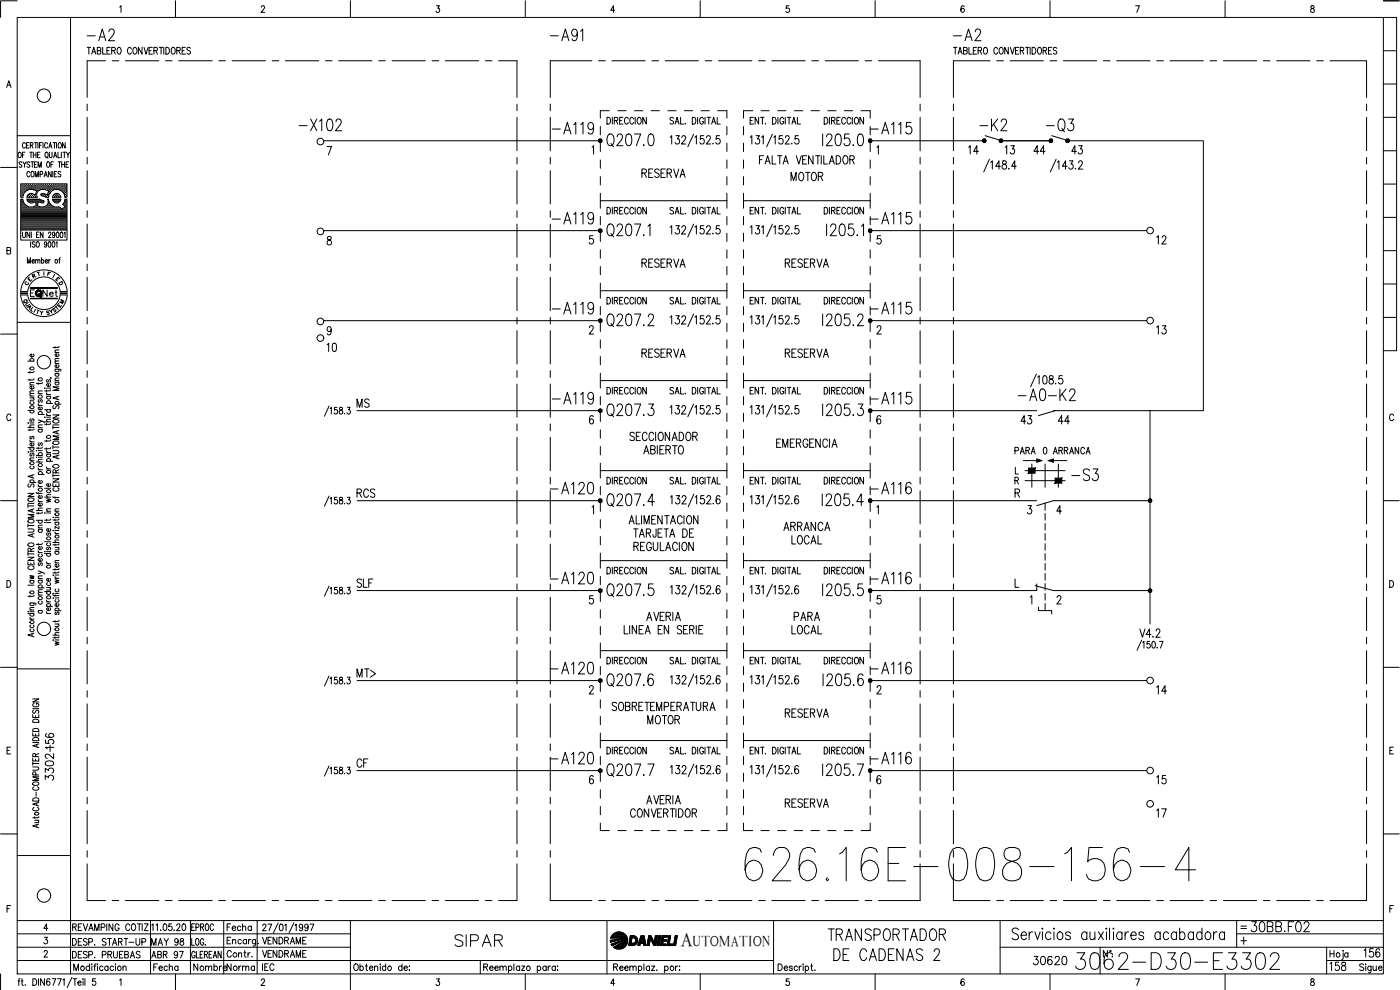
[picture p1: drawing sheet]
<svg xmlns="http://www.w3.org/2000/svg" width="420mm" height="297mm" viewBox="0 0 420 297" stroke-linecap="round" stroke-linejoin="round" font-family="sans-serif">
<defs><g id="words">
<text font-size="15.4" x="222.2" y="265.6">626.16E-008-156-4</text>
<text font-size="8.8" x="321.7" y="292.1">3062-D30-E3302</text>
<g font-size="7.5">
<text x="312.9" y="40.9">-Q3</text>
<text x="181" y="45.2">Q207.0</text>
<text x="181" y="126.3">Q207.3</text>
<text x="181" y="180.3">Q207.5</text>
<text x="181" y="234.2">Q207.7</text>
</g>
<g font-size="7.1">
<text x="25" y="13.4">-A2</text>
<text x="164" y="13.4">-A91</text>
<text x="285" y="13.4">-A2</text>
<text x="88.5" y="40.6">-X102</text>
<text x="292.8" y="40.6">-K2</text>
<text x="164.4" y="68.4">-A119</text>
<text x="260" y="68.4">-A115</text>
<text x="164.4" y="95.6">-A119</text>
<text x="260" y="95.6">-A115</text>
<text x="181" y="99.1">Q207.2</text>
<text x="164.4" y="122.4">-A119</text>
<text x="260" y="122.4">-A115</text>
<text x="304.4" y="121.4">-A0-K2</text>
<text x="164" y="149.6">-A120</text>
<text x="260" y="149.6">-A116</text>
<text x="320.3" y="145.3">-S3</text>
<text x="181" y="153.1">Q207.4</text>
<text x="164" y="176.4">-A120</text>
<text x="260" y="176.4">-A116</text>
<text x="164" y="203.6">-A120</text>
<text x="260" y="203.6">-A116</text>
<text x="181" y="207.1">Q207.6</text>
<text x="164" y="230.4">-A120</text>
<text x="260" y="230.4">-A116</text>
<text x="135.5" y="285">SIPAR</text>
<text x="249.1" y="289.3">DE CADENAS 2</text>
</g>
<g font-size="6.6">
<text x="164.4" y="41.3">-A119</text>
<text x="260" y="41.3">-A115</text>
<text x="374.3" y="280.8">30BB.F02</text>
<text x="247.3" y="283.3">TRANSPORTADOR</text>
</g>
<text font-size="6.2" x="408.2" y="288.6">156</text>
<text font-size="5.9" x="204.3" y="283.7">A</text>
<g font-size="5.7">
<text x="289.6" y="47.3">14</text>
<text x="300.6" y="47.3">13</text>
<text x="309" y="47.3">44</text>
<text x="320.3" y="47.3">43</text>
<text x="191.6" y="54.3">RESERVA</text>
<text x="236" y="55.4">MOTOR</text>
<text x="346.1" y="74.4">12</text>
<text x="191.6" y="81.5">RESERVA</text>
<text x="234.6" y="81.5">RESERVA</text>
<text x="346.1" y="101.6">13</text>
<text x="97" y="106.5">10</text>
<text x="191.6" y="108.3">RESERVA</text>
<text x="234.6" y="108.3">RESERVA</text>
<text x="105.8" y="123.5">MS</text>
<text x="305.2" y="128.4">43</text>
<text x="316.4" y="128.4">44</text>
<text x="105.8" y="150.3">RCS</text>
<text x="233.9" y="160.5">ARRANCA</text>
<text x="236.4" y="164.4">LOCAL</text>
<text x="105.8" y="177.4">SLF</text>
<text x="236.4" y="191.6">LOCAL</text>
<text x="237.1" y="187.3">PARA</text>
<text x="340.8" y="192.3">V4.2</text>
<text x="105.8" y="204.3">MT&gt;</text>
<text x="346.1" y="209.5">14</text>
<text x="182.4" y="214.5">SOBRETEMPERATURA</text>
<text x="193.3" y="218.4">MOTOR</text>
<text x="16.9" y="225.8" transform="rotate(-90 16.9 225.8)">156</text>
<text x="105.8" y="231.4">CF</text>
<text x="16.9" y="235.3" transform="rotate(-90 16.9 235.3)">3302-</text>
<text x="346.1" y="236.4">15</text>
<text x="234.6" y="243.4">RESERVA</text>
<text x="346.1" y="246.2">17</text>
<text x="309" y="290.7">30620</text>
<text x="397.9" y="292.5">158</text>
</g>
<g font-size="5.3">
<text x="11.6" y="90.3">Net</text>
<text x="303.4" y="137.6">PARA</text>
<text x="56.8" y="292.5">Nombre</text>
<text x="67" y="292.5">Norma</text>
</g>
<g font-size="4.9">
<text x="44.4" y="284.7">MAY 98</text>
<text x="77.6" y="284.3">VENDRAME</text>
<text x="44.4" y="288.6">ABR 97</text>
</g>
<g font-size="4.4">
<text x="7.1" y="85.7">E</text>
<text x="16.6" y="92.4">M</text>
<text x="207.9" y="283.7">UTOMATION</text>
</g>
<g font-size="4">
<text x="8.5" y="84.7">R</text>
<text x="6" y="92.1">Q</text>
<text x="6.3" y="93.1">U</text>
<text x="12.7" y="95.6">S</text>
<text x="14.5" y="94.9">S</text>
<text x="15.9" y="93.5">E</text>
</g>
<g font-size="3.5">
<text x="7.1" y="93.8">A</text>
<text x="371.1" y="279.8">=</text>
</g>
</g></defs>
<!-- layer: DCA_A3E2|CART -->
<g fill="none" stroke="#000" stroke-width=".3">
<path d="M5.2 5.2h410v287h-410zM5.2 .2h-5v5M21.2 5.2v287M35.9 2.1l.4-.4v2M52.7 .2v5M78.4 2.2l.2-.4 .5-.1 .3 .6-1.1 1.4h1.2M105.2 .2v5M131 1.7h.9l-.5 .8a.6 .6 0 0 1 .5 .9 .6 .6 0 0 1-1-.1M157.6 .2v5M184.5 3.1h-1.2l.8-1.4v2M210.1 .2v5M236.8 1.7h-.8l-.1 .9a.63 .63 0 0 1 .9 0 .63 .63 0 0 1-.1 .9 .63 .63 0 0 1-.9-.2"/>
<path d="M262.6 .2v5M289.3 2l-.3-.3a1.12 1.12 0 0 0-.1 2 .57 .57 0 0 0 .5-.8 .57 .57 0 0 0-.9-.1l-.1 .3M315.1 .2v5M340.8 1.7h1.2l-.8 2M367.7 .2v5M393.5 1.8v.6a.72 .72 0 0 1 .9 .4 .72 .72 0 0 1-.4 .9 .64 .64 0 0 1-.7-.7 .64 .64 0 0 1 .8-.5l.3-.3-.1-.4zM415.2 5.2h3.9v100h-3.9M415.2 .2h4.7M415.2 15.2h3.9M2 26.2l.7-2 .6 2M2.2 25.6h.8M415.2 35.2h3.9"/>
<path d="M415.2 25.2h3.9M.2 50.2h5M5.2 40.7h16M5.7 45.7h.1a.86 .86 0 0 1 .6 .8 .86 .86 0 0 1-.6 .8 1.09 1.09 0 0 1-.1-1.6zM6.3 57.1h.1M6.3 56.4h.1M6.3 55.8h.1M6.3 57.7h.1M6.3 58.3h.1M6.3 59h.1M6.3 59.9h.4M6.5 57.3h.1"/>
<path d="M6.5 56.7h.1M6.5 56.1h.1M6.5 55.4h.1M6.5 58h.1M6.5 58.6h.1M6.6 48.8l-.3-.3-.6 .3 .1 .4 .7 .4 .1 .4-.3 .2-.6-.2M6.6 55.4v.1M6.6 56v.2M6.6 56.7v.1M6.6 57.3v.1M6.6 57.9v.2M6.6 58.6v.1"/>
<path d="M6.7 46.5h.5M6.8 59.8h-.6v9.2h13.9v-9.2h-.6M6.8 57.1h.2M6.8 56.4h.2M6.8 55.8h.2M6.8 57.7h.2M6.8 58.3h.1M6.9 59.7l.1 .8M6.9 48.5l.5 .8 .4-.8M6.9 55.7v.2M6.9 56.3v.2M6.9 57v.1"/>
<path d="M6.9 57.6v.2M6.9 58.2v.2M7 58.5l-.1 .7M7.2 57.3h.1M7.2 56.7h.1M7.2 56.1h.1M7.2 55.4h.1M7.2 55.4v.1M7.2 56v.2M7.2 56.7v.1M7.2 57.3v.1M7.4 49.3v.9"/>
<path d="M7.5 57.1h.1M7.5 56.4h.1M7.5 55.8h.1M7.5 45.7h-.8v1.6M7.5 55.7v.2M7.5 56.3v.2M7.5 57v.1M7.5 57.6l-.5 .8M7.5 57.6a2.24 2.24 0 0 1 2.5-.6l1 .3-.4 1.1-.9-.3M7.6 43.2a.46 .46 0 0 0-.5-.4 .46 .46 0 0 0-.4 .6v.4a.47 .47 0 0 0 .3 .6 .47 .47 0 0 0 .6-.3M7.8 56.7h.1M7.8 56.1h.1"/>
<path d="M7.8 55.4h.1M7.9 55.4v.1M7.9 56v.2M7.9 56.7v.1M8 43.6h.4M8 59.2h3.2M8 59.8h3.8M8.1 57.1h.1M8.1 56.4h.2M8.1 55.8h.2M8.1 59.7l.2 .7 .7 .5 1.6-.4 .3 1.2-.9 .3M8.2 55.7v.2"/>
<path d="M8.2 56.3v.2M8.2 57h.1M8.2 59h.1M8.2 59.9h3.7M8.4 56.7h.2M8.4 56.1h.2M8.4 55.4h.2M8.4 58.6h.2M8.5 55.4v.1M8.5 56v.2M8.5 56.7v.1M8.5 58.6v.1"/>
<path d="M8.7 42.8h-.7v1.6h.7M8.7 56.4h.2M8.7 55.8h.2M8.7 59h.2M8.8 55.7v.2M8.8 56.3v.2M8.8 58.9v.1M8.9 58.3l-.1 .1M8.9 48.8l-.3-.3-.5 .3v.3l.7 .5 .1 .4-.3 .2-.5-.2M8.9 51.8a.46 .46 0 0 0-.5-.4 .46 .46 0 0 0-.4 .7l.3 .9 .3 .1 .3-.4M8.9 45.7h.8M9.1 56.1v.1"/>
<path d="M9.1 55.4h.1M9.1 58.6v.1M9.1 43.6l.7-.1 .1-.5-.8-.2v1.6M9.1 56.7h.1M9.1 55.4v.1M9.3 48.5h.8M9.3 45.7v1.6M9.4 56.4h.1M9.4 55.8h.1M9.4 58.3h.1M9.4 59h.1M9.4 55.7v.2"/>
<path d="M9.4 56.3v.2M9.4 58.2v.2M9.4 58.9v.1M9.5 43.6l.4 .8M9.5 51.5l.2-.1a.86 .86 0 0 1 .6 .8 .86 .86 0 0 1-.6 .9 1.2 1.2 0 0 1-.2-1.6zM9.7 58.1l-1.1 .2-.5 .9M9.7 48.5v1.7M9.7 56.7h.1M9.7 56.1h.1M9.7 55.4h.1M9.7 58.6h.1M9.8 55.4v.1"/>
<path d="M9.8 56v.2M9.8 56.7v.1M9.8 58.6v.1M10 46.5h.8M10 45.7v1.6M10 56.4h.2M10 55.8h.2M10 59h.2M10.1 55.7v.2M10.1 56.3v.2M10.1 58.4h.1M10.1 58.9v.1"/>
<path d="M10.3 42.8h.8M10.3 49.3h.5M10.3 56.7h.2M10.3 56.1l.1 .1M10.3 55.4h.2M10.3 58.6l.1 .1M10.4 55.4v.1M10.4 56.7v.1M10.6 53.1v-1.7l.4 1.7 .5-1.7v1.7M10.6 57.1h.2M10.6 56.4h.2M10.6 55.8h.2"/>
<path d="M10.6 59h.2M10.7 55.7v.2M10.7 56.3v.2M10.7 57v.1M10.7 58.9v.1M10.8 42.8v1.6M10.8 58.3h.1M10.8 45.7v1.6M11 56.7h.1M11 56.1h.1M11 55.4h.1M11 57.3h.1"/>
<path d="M11 55.4v.1M11 56v.2M11 56.7v.1M11.1 48.5h-.8v1.7h.8M11.3 46.5h.4M11.3 57.1h.1M11.3 56.4h.1M11.3 55.8h.1M11.3 55.7v.2M11.3 56.3v.2M11.3 57v.1M11.4 42.8v1.6"/>
<path d="M11.4 50.2v-1.7l.5 1.7 .5-1.7v1.7M11.6 56.7h.1M11.6 56.1l.1 .1M11.6 55.4h.1M11.7 55.4v.1M11.7 56.7v.1M11.8 59.7l.2 .1M11.9 43.6h.4M11.9 56.4h.2M11.9 55.8h.2M12 59.8l1.1 .4 .1 .5-.3 .2M12 55.7v.2"/>
<path d="M12 56.3v.2M12 45.7h-.7v1.6h.7M12 52.3l.8-.2-.1-.6-.7-.1v1.7M12.2 56.7h.2M12.2 56.1h.2M12.2 55.4h.2M12.3 55.4v.1M12.3 56v.2M12.3 56.7v.1M12.5 56.4h.2M12.5 55.8h.2M12.5 58.3h.2"/>
<path d="M12.6 42.8h-.7v1.6M12.6 55.7v.2M12.6 56.3v.2M12.6 58.2v.2M12.9 56.1l.1 .1M12.9 55.4h.1M12.9 58.6l.1 .1M12.9 42.8v1.6M13 56.7h-.1M13 55.4v.1M13.2 56.4h.1M13.2 55.8h.1"/>
<path d="M13.2 58.3h.1M13.3 53.1l.4-1.7 .5 1.7M13.3 55.7v.2M13.3 56.3v.2M13.3 58.2v.2M13.3 58.1h-.8M13.3 58.2l.9 .2 .4-1.1-.9-.3a1.75 1.75 0 0 0-2 .2 1.75 1.75 0 0 0-.5 2M13.4 52.5h.6M13.5 56.7h.1M13.5 56.1h.1M13.5 55.4h.1M13.5 58.6h.1"/>
<path d="M13.6 55.4v.1M13.6 56v.2M13.6 56.7v.1M13.6 58.6v.1M13.8 45.7a.86 .86 0 0 1 .7 .8 .86 .86 0 0 1-.7 .8 1.14 1.14 0 0 1 0-1.6zM13.8 56.4h.2M13.8 55.8h.2M13.8 59h.2M13.9 55.7v.2M13.9 56.3v.2M13.9 58.9v.1M14.1 47l.3 .5"/>
<path d="M14.1 56.7h.2M14.1 56.1l.1 .1M14.1 55.4h.2M14.1 58.6l.1 .1M14.2 48.6l.2-.1a.86 .86 0 0 1 .6 .9 .86 .86 0 0 1-.6 .8 1.09 1.09 0 0 1-.2-1.6zM14.2 55.4v.1M14.2 56.7v.1M14.3 43.2a.46 .46 0 0 0-.6-.4 .46 .46 0 0 0-.3 .6l.2 1h.4l.3-.3M14.3 59.8h.2M14.3 59.7a1.59 1.59 0 0 1-1.3 2.4M14.4 59h.1M14.4 57.1h.2"/>
<path d="M14.4 56.4h.2M14.4 55.8h.2M14.4 58.3h.2M14.5 55.7v.2M14.5 56.3v.2M14.5 57v.1M14.5 58.2v.2M14.5 59.7a2.78 2.78 0 0 0 3.4 2.5l.6 .5M14.6 57.7h.1M14.6 44.4l.5-1.6 .5 1.6M14.8 57.3h.1M14.8 56.7h.1"/>
<path d="M14.8 56.1h.1M14.8 55.4h.1M14.8 58h.1M14.8 45.7l.1 1.4 .3 .2 .4-.2v-1.4M14.8 43.9h.6M14.9 57.9h.1M14.9 55.4v.1M14.9 56v.2M14.9 56.7v.1M14.9 57.3v.1M15.1 57.1h.1M15.1 56.4h.1"/>
<path d="M15.1 55.8h.1M15.2 55.7v.2M15.2 56.3v.2M15.2 57v.1M15.2 57.6l-.5 .8-.2 .8h-.7l-1.4-.5-.1-.4 .2-.2M15.3 49.3h.4M15.4 51.4v1.7l-.9-1.7v1.7M15.4 56.7h.1M15.4 56.1l.1 .1M15.4 55.4h.1M15.5 55.4v.1M15.5 56.7v.1"/>
<path d="M15.7 56.4h.2M15.7 55.8h.2M15.7 59.8h2.5M15.8 59.7a1.23 1.23 0 0 0 .8 1.1 1.23 1.23 0 0 0 1.3-.3M15.8 57l-.1 .1M15.8 55.7v.2M15.8 56.3v.2M15.8 51.4v1.7M15.9 59.9h2.2M15.9 42.8h.9M16 48.5h-.7v1.7M16 56.7h.2"/>
<path d="M16 56.1h.2M16 55.4h.2M16.1 47.3l.5-1.6 .5 1.6M16.1 58.6h.1M16.1 55.4v.1M16.1 56v.2M16.1 56.7v.1M16.1 58.7h.1M16.3 46.8h.5M16.3 52.2h.5M16.3 42.8v1.6M16.3 56.4h.2"/>
<path d="M16.3 55.8h.2M16.3 59h.2M16.4 55.7v.2M16.4 56.3v.2M16.4 58.4h.1M16.4 58.9v.1M16.5 58.3h.1M16.7 56.7h.1M16.7 56.1h.1M16.7 55.4h.1M16.7 58.6h.1M16.8 55.4v.1"/>
<path d="M16.8 56v.2M16.8 56.7v.1M16.8 58.6v.1M17 42.8v1.6M17 56.4h.1M17 55.8h.1M17 58.3h.1M17 59h.1M17.1 51.4h-.8v1.7h.8M17.1 55.7v.2M17.1 56.3v.2M17.1 58.2v.2"/>
<path d="M17.1 58.9v.1M17.3 56.1l.1 .1M17.3 55.4h.1M17.3 58.6l.1 .1M17.4 45.7v1.6h.7M17.4 56.7h-.1M17.4 55.4v.1M17.4 48.5h.9M17.6 56.4h.2M17.6 55.8h.2M17.6 59h.2M17.7 42.9l.1-.1a.86 .86 0 0 1 .6 .8 .86 .86 0 0 1-.6 .8 1.09 1.09 0 0 1-.1-1.5z"/>
<path d="M17.7 55.7v.2M17.7 56.3v.2M17.7 58.9v.1M17.9 48.5v1.7M17.9 58.4l.4 .8h-2.6a1.26 1.26 0 0 1 .9-1.1 1.26 1.26 0 0 1 1.3 .3M17.9 56.7h.2M17.9 56.1h.2M17.9 55.4h.2M18 57l.8 .6M18 57a2.42 2.42 0 0 0-2.7 .6M18 55.4v.1M18 56v.2"/>
<path d="M18 56.7v.1M18.2 51.7a.41 .41 0 0 0-.6-.3 .41 .41 0 0 0 .1 .7l.4 .3a.42 .42 0 0 1 0 .6 .42 .42 0 0 1-.7-.1M18.2 57.1h.2M18.2 56.4h.2M18.2 55.8h.2M18.3 59.7l-.4 .8M18.3 55.7v.2M18.3 56.3v.2M18.3 57v.1M18.4 45.7v1.6M18.5 49.3h.8M18.5 48.5v1.7"/>
<path d="M18.6 56.7h.1M18.6 56.1l.1 .1M18.6 55.4h.1M18.7 57.3h.1M18.7 55.4v.1M18.7 56.7v.1M18.8 57.6l.7 1.6h.6v-4.1h-13.9v4.1h.6M18.9 45.7h.8M18.9 57.1h.1M18.9 56.4h.1M18.9 55.8h.1M19 57.6v.1"/>
<path d="M19 55.7v.2M19 56.3v.2M19 57v.1M19.2 57.3h.1M19.2 56.7h.1M19.2 56.1h.1M19.2 55.4h.1M19.2 58h.1M19.3 45.7v1.6M19.3 55.4v.1M19.3 56v.2M19.3 56.7v.1"/>
<path d="M19.3 57.3v.1M19.3 57.9v.2M19.3 48.5v1.7M19.5 59.7l-.7 1.6M19.5 57.1h.2M19.5 56.4h.2M19.5 55.8h.2M19.5 57.7h.2M19.5 58.3h.2M19.6 42.8v1.6l-.8-1.6v1.6M19.6 59h.1M19.6 55.7v.2"/>
<path d="M19.6 56.3v.2M19.6 57v.1M19.6 57.6v.2M19.6 58.2v.2M19.6 58.9v.1M19.6 59.9h.4M19.8 49.3h.5M19.9 57.3v.1M19.9 56.7h.1M19.9 56.1v.1M19.9 55.4h.1M19.9 58h.1"/>
<path d="M19.9 58.6v.1M19.9 45.7l.5 .8 .5-.8M19.9 55.4v.1M19.9 56.7v.1M19.9 57.9v.2M20.4 46.5v.8M20.6 48.5h-.8v1.7h.8M415.2 55.2h3.9M415.2 45.2h3.9M2.1 75.2l.9-.1 .1-.7-1-.2v2l.9-.1 .2-.5-.4-.4M6.2 69v3h13.9v-3M6.3 64.7h13.7"/>
<path d="M6.3 64.3h13.7M6.3 64h13.7M6.3 63.7h13.7M6.3 63.4h13.7M6.3 63.1h13.7M6.3 62.8h12.1M6.3 62.4h11.7M6.3 62.1h2.3M6.3 61.8h1.6M6.3 61.5h1.2M6.3 61.2h.9M6.3 60.9h.7"/>
<path d="M6.3 60.5h.6M6.3 60.2h.5M6.3 65h13.7M6.3 65.3h13.7M6.3 65.6h13.7M6.3 65.9h13.7M6.3 66.2h13.7M6.3 66.6h13.7M6.3 66.9h13.7M6.3 67.2h13.7M6.3 67.5h13.7M6.3 67.8h13.7"/>
<path d="M6.3 68.1h13.7M6.3 68.5h13.7M6.3 68.8h13.7M6.8 69.6v1.2l.4 .5 .4-.2v-1.5M7 60.5l.5 .8M7.5 61.3a2.42 2.42 0 0 0 2.6 .7M8.2 79v-1.7l.5 1.7 .4-1.7v1.7M8.3 60.2h4.5M8.6 60.5h1.7M8.9 69.6v1.7l-.8-1.7v1.7M9.2 72.5v1.7M9.4 69.6v1.7"/>
<path d="M9.6 78.3h.7l-.1-.3a.48 .48 0 0 0-.6 .4 .48 .48 0 0 0 .6 .5l.1-.2M10 62.1h2.1M10.5 72.8l-.3-.3-.5 .3v.3l.6 .3a.44 .44 0 0 1 .1 .6 .44 .44 0 0 1-.6 .1l-.1-.2M10.7 78.2l.3-.3 .3 .1v1M10.7 77.9v1.1M10.7 60.5h.7M10.8 60.9h.5M10.9 61.2h.3M10.9 61.8h.3M11 61.5h.2M11 70.4h.4M11.1 72.6l.1-.1a.79 .79 0 0 1 .6 .9 .79 .79 0 0 1-.7 .7l-.3-.5z"/>
<path d="M11.3 78.2l.3-.3 .3 .1 .1 1M11.7 69.6h-.7v1.7h.7M11.9 60.5h1.2M12.4 78.1l.2-.1a.48 .48 0 0 1 .6 .4 .48 .48 0 0 1-.6 .5l-.2-.2M12.4 77.3v1.7M12.9 60.9l-1.4-.4-.3 1.2 1.8 .4M12.9 69.6v1.7l-.8-1.7v1.7M13.5 62.1h2.8M13.5 78.3h.8l-.2-.3a.48 .48 0 0 0-.6 .4 .48 .48 0 0 0 .6 .5l.2-.2M14 61.8h1.6M14.1 73.1l-.3 .4a.42 .42 0 0 1-.5-.5 .42 .42 0 0 1 .7-.2l.1 .7-.3 .6-.5-.2M14.3 61.5h.9"/>
<path d="M14.4 61.2h.5M14.5 60.9h.2M14.6 70a.38 .38 0 0 1 .5-.4 .38 .38 0 0 1 .1 .7l-.7 1h.8M14.6 60.5h.1M14.6 72.6h.5l.1 .2-.1 1.3a.84 .84 0 0 1-.8-.6 .84 .84 0 0 1 .3-.9zM14.6 77.9v1.1M15.1 77.9l-.5 .4M15.8 72.6l.2-.1a.92 .92 0 0 1 0 1.7l-.2-.1-.2-.6zM16 60.2h2M16.3 60.5h1.4M16.5 70.2l-.2 .4a.46 .46 0 0 1-.6-.4 .46 .46 0 0 1 .6-.5 .85 .85 0 0 1 .3 1 .85 .85 0 0 1-.8 .5l-.1-.1M16.8 72.8l.3-.3v1.7"/>
<path d="M17.1 69.7l.1-.1a.96 .96 0 0 1 0 1.7l-.4-.7zM17.7 77.9h.3M18.1 77.3l-.3 .3v1.4M18.2 69.7l.2-.1a.96 .96 0 0 1 0 1.7l-.2-.1-.2-.6zM18.5 62.8h1.5M18.8 61.3l.8 .7M19 61.2h1M19.1 62.4h.9M19.1 61.5h.9M19.2 70l.3-.4v1.7M19.3 60.9h.7M19.4 61.8h.6"/>
<path d="M19.4 60.5h.6M19.5 60.2h.5M19.6 62.1l-1.1 .6M19.7 62.1h.3M415.2 75.2h3.9M415.2 65.2h3.9M5.2 96.7h16M6.2 87.4l2.1 .1a4.9 4.9 0 0 1 4.9-4.4 4.9 4.9 0 0 1 4.8 4.4M6.2 87.5a7 7 0 0 1 7-6.5 7 7 0 0 1 7 6.5M6.2 88.5a7 7 0 0 0 7 6.5 7 7 0 0 0 7-6.5M8.3 88.5a4.9 4.9 0 0 0 4.9 4.4 4.9 4.9 0 0 0 4.8-4.4M9.1 86.3h8.1v.2h-8.1"/>
<path d="M9.1 89.5h8.1v.1h-8.1zM9.2 86.4h7.9M9.2 89.6h7.9M10.3 87h-1.2v1.9M11.1 93l.7 .2M11.5 93.1l-.4 1M13.2 81.5v1.1M14.4 82.1l.4 .1M15.2 81.8l-.7-.2-.2 1.1M16.4 82.4l-.5 .9M17.1 83.5l.3 .3M17.9 83.6l-.4-.4-.7 .7 .4 .5"/>
<path d="M415.2 95.2h3.9M415.2 85.2h3.9M.2 100.2h5M8.4 108.4h1.8M9 111.4v.6M9 113.7v.5M9 119.4h1.2M9 118.8h1.2M9 115.5h1.2M9.3 108.4l-.2-.2a.55 .55 0 0 1 .5-.6 .55 .55 0 0 1 .5 .6l-.2 .2M9.9 119.4l.3 .3-.1 .3-1.1 .1M9.9 115.9l.2 .2a.53 .53 0 0 1-.5 .6 .53 .53 0 0 1-.5-.7l.4-.1v.8"/>
<path d="M9.9 106.2l.2 .2a.53 .53 0 0 1-.5 .7 .53 .53 0 0 1-.5-.8l.4-.1v.9M10.2 118.1h-1.1l-.1 .4 .4 .3M10.2 117.3l-1.1 .1-.1 .3 .4 .4M10.2 114.8h-1.1l-.1 .4 .4 .3M10.2 113.7l-.1 .2-1.7 .1M10.2 111.4l-.3 .3h-1.5M11.5 114.8v.5M11.5 118.1h1.2M11.8 119.9l-.3 .3 .1 .4h.3l.3-.6 .2-.1 .3 .3-.3 .5M12.7 117.3l-1.1 .1-.1 .3 .4 .4M12.7 114.8l-.1 .2-1.7 .1M13.4 116.4h.1z"/>
<path d="M14 117.8l.5 .6M14 117v.5M14 118.9h1.2M14 118.4h1.2M14 116.4h1.2M14.3 118.9l-.2 .1a.52 .52 0 0 0 .5 .8 .52 .52 0 0 0 .3-.9M14.3 113.9l-.3 .3 .1 .4h.3l.3-.6 .2-.1 .3 .3-.3 .5M14.9 115.1a.5 .5 0 0 1 .1 .7 .5 .5 0 0 1-.7 0 .5 .5 0 0 1-.1-.6l.3-.1v.8M15.1 113.4l.4 .1M15.2 116.9l-.3 .4h-1.5M16.5 110.8l1.6 .1 .1 .5M16.5 104v.5"/>
<path d="M16.5 114.7h1.2M16.5 114.2h1.2M16.5 112.1h1.2M16.5 109.1h1.2M16.5 105.8h1.2M16.8 114.7l-.2 .1a.51 .51 0 0 0 .6 .7 .51 .51 0 0 0 .2-.8M16.8 112.1a.55 .55 0 0 0 .2 .9 .55 .55 0 0 0 .7-.7l-.3-.2M16.8 110.8l-.2 .1a.53 .53 0 0 0 .5 .7 .53 .53 0 0 0 .5-.7l-.2-.1M17.1 119.1v.6M17.4 109.5l.2 .1a.52 .52 0 0 1-.5 .7 .52 .52 0 0 1-.4-.8h.3v.8M17.4 106.2l.2 .1a.52 .52 0 0 1-.5 .7 .52 .52 0 0 1-.4-.8h.3v.8M17.7 118.9l-1.8 .5 1.8 .6"/>
<path d="M17.7 116.1h-1.8l1.8 .5-1.8 .6h1.8M17.7 113.4l-1.1 .1-.1 .4 .3 .3M17.7 108.3l-1.1 .1-.1 .3 .3 .4M17.7 107.6h-1.1l-.1 .4 .3 .3M17.7 105l-1.1 .1-.1 .3 .3 .4M17.7 103.9l-.1 .3-1.7 .1M3.3 124.7a.63 .63 0 0 0-.8-.5 .63 .63 0 0 0-.5 .8v.5a.63 .63 0 0 0 .5 .7 .63 .63 0 0 0 .8-.4M8.4 135.6h.2zM8.4 128.3h1.8M8.4 134.3h1.8M8.4 123.1h1.8M8.5 126.9h.1"/>
<path d="M9 132l.1 .4 .4 .2M9 128.7v.5M9 138.1h1.2M9 135.6h1.2M9 132.6h1.2M9 126.9h1.2M9.3 139.9l-.2 .1a.55 .55 0 0 0 .5 .7 .55 .55 0 0 0 .5-.7l-.2-.1M9.3 136.1l-.3 .2 .1 .5h.3l.3-.7h.2l.3 .2-.3 .5M9.3 134.3l-.2 .1a.55 .55 0 0 0 .5 .7 .55 .55 0 0 0 .5-.7l-.2-.1M9.3 130.9l-.3 .3 .1 .4h.3l.3-.6 .2-.1 .3 .3-.3 .5M9.3 125.7l-.3 .2 .1 .5h.3l.3-.7h.2l.3 .2-.3 .5M9.3 123.1l-.2 .2a.55 .55 0 0 0 .5 .6 .55 .55 0 0 0 .5-.6l-.2-.2"/>
<path d="M9.3 120.5l-.2 .1a.53 .53 0 0 0 .5 .8 .53 .53 0 0 0 .3-.9M9.9 133a.49 .49 0 0 1-.3 .8 .49 .49 0 0 1-.5-.7l.4-.1v.8M10.2 137.4h-1.1l-.1 .4 .4 .3M10.2 128.7l-.3 .3h-1.5M10.2 127.5l-1.1 .1-.1 .3 .4 .4M10.9 137.2h.1zM10.9 135.2h.1zM10.9 138.6h1.8M10.9 136.7h1.8M11.5 126l1.2 .4-1.2 .5M11.5 121.1l.1 .3 .4 .3M11.5 134.2v.5"/>
<path d="M11.5 137.2h1.2M11.5 135.2h1.2M11.5 128.8h1.2M11.5 128.3h1.2M11.5 124.4h1.8M11.5 121.7h1.2M11.8 136.7l-.2-.2a.54 .54 0 0 1 .6-.7 .54 .54 0 0 1 .2 .9M11.8 132.9l-.3 .3 .1 .4h.3l.3-.6 .2-.1 .3 .3-.3 .5M11.8 128.8l-.2 .1a.54 .54 0 0 0 .5 .8 .54 .54 0 0 0 .3-.9M11.8 124.4l-.2-.2a.54 .54 0 0 1 .5-.7 .54 .54 0 0 1 .3 .9M12.4 122.1a.51 .51 0 0 1 .1 .7 .51 .51 0 0 1-.7 .1 .51 .51 0 0 1-.1-.7l.3-.1v.9M12.7 137.8l-1.1 .1-.1 .4 .4 .3"/>
<path d="M12.7 134.1l-.1 .3-1.7 .1M12.7 127.5l-1.1 .1-.1 .3 .4 .4M12.7 126.4l.5 .2 .1 .3M13.4 125.2h.1zM13.4 126.6h1.8M13.4 122.9h1.8M14 135.2l.5 .5M14 124.1l.5 .6M14 127v.5M14 132v.5M14 134.4v.5M14 138.4h1.8"/>
<path d="M14 136.3h1.2M14 135.7h1.2M14 125.2h1.2M14 124.7h1.2M14 121.1h1.8M14.3 138.4l-.2-.1a.52 .52 0 0 1 .5-.7 .52 .52 0 0 1 .3 .8M14.3 136.3l-.2 .1a.52 .52 0 0 0 .5 .7 .52 .52 0 0 0 .3-.8M14.3 122.9a.54 .54 0 0 0 0 .9 .54 .54 0 0 0 .8-.3l.1-.3-.3-.3M14.3 121.1l-.2-.2a.52 .52 0 0 1 .5-.7 .52 .52 0 0 1 .3 .9M15.2 134.3l-.3 .3h-1.5M15.2 132l-.3 .3h-1.5M15.2 127l-.3 .3h-1.5"/>
<path d="M15.2 125.8h-1.1l-.1 .4 .4 .4M15.9 135.2h1.5l.3 .4-.3 .5h-1.5M15.9 124.5h1.8l-1.8 1h1.8M15.9 127.8v.9M15.9 133.7v.9M15.9 134.1h1.8M15.9 128.3h1.8M15.9 127.5h1.8M16 139.6a.9 .9 0 0 1 1-.3 .9 .9 0 0 1 .6 .9 .9 .9 0 0 1-1 .4 .9 .9 0 0 1-.6-1zM16 132.6a.9 .9 0 0 1 1-.4 .9 .9 0 0 1 .6 .9 .9 .9 0 0 1-1 .4 .9 .9 0 0 1-.6-.9zM16 126.1a.9 .9 0 0 1 1-.3 .9 .9 0 0 1 .6 .9 .9 .9 0 0 1-1 .4 .9 .9 0 0 1-.6-1zM16.1 121.7l-.2 .3 .2 .6h.4l.3-.7a.48 .48 0 0 1 .8-.1 .48 .48 0 0 1 0 .7l-.2 .1"/>
<path d="M16.5 121.3h1.8M16.8 121.3l-.2-.2a.52 .52 0 0 1 .5-.7 .52 .52 0 0 1 .3 .9M17.1 129.4v.6M17.1 136.8v.6M17.7 136.6l-1.8 .5 1.8 .6M17.7 130.8h-1.8l1.8 .5-1.8 .6h1.8M17.7 129.1l-1.8 .6 1.8 .5M418.3 124.7a.63 .63 0 0 0-.8-.5 .63 .63 0 0 0-.5 .8v.5a.63 .63 0 0 0 .5 .7 .63 .63 0 0 0 .8-.4M.2 150.2h5M8.4 158.7h1.3l.5 .4-.1 .4-.4 .2h-1.3M8.4 148h1.8l-1.8 1h1.8M8.4 151.3v1"/>
<path d="M8.4 157.2v.9M8.4 157.7h1.8M8.4 151.8h1.8M8.4 151h1.8M8.5 156.1a.9 .9 0 0 1 1-.3 .9 .9 0 0 1 .6 .9 .9 .9 0 0 1-1 .3 .9 .9 0 0 1-.6-.9zM8.5 149.6a1.05 1.05 0 0 1 1.7 .5 1.01 1.01 0 0 1-1 .4 1.01 1.01 0 0 1-.8-.7zM8.6 145.2l-.2 .3 .2 .7 .5-.2 .3-.7 .5-.1 .3 .3-.3 .7M9 144.8h1.8M9.3 144.8l-.2-.2a.55 .55 0 0 1 .5-.6 .55 .55 0 0 1 .5 .6l-.2 .2M9.6 142.6v.7M9.6 152.9v.7M10.2 154.3h-1.8l1.8 .6-1.8 .5h1.8"/>
<path d="M10.2 152.7l-1.8 .5 1.8 .6M10.2 142.4l-1.8 .5 1.8 .6M10.9 147.7l.1 .3h1.7M10.9 156.1h1.8M10.9 153.2h1.8M11.5 149.9l.1 .4 .4 .2M11.5 145.4l.1 .4 .4 .2M11.5 140.4l.1 .3 .4 .3M11.5 147.7v.5M11.5 153.7v.5M11.5 158.9h1.2M11.5 158.4h1.2"/>
<path d="M11.5 150.5h1.2M11.5 146h1.2M11.5 142.4h1.8M11.5 141h1.2M11.8 158.9a.56 .56 0 0 0 .2 .9 .56 .56 0 0 0 .7-.6l-.3-.3M11.8 156.1l-.2 .2a.54 .54 0 0 0 .6 .7 .54 .54 0 0 0 .2-.9M11.8 142.4l-.2-.2a.54 .54 0 0 1 .5-.8 .54 .54 0 0 1 .3 1M12.4 150.9a.51 .51 0 0 1 .1 .8 .51 .51 0 0 1-.7 0 .51 .51 0 0 1-.1-.7l.3-.1v.9M12.4 148.7a.5 .5 0 0 1 .1 .7 .5 .5 0 0 1-.7 .1 .5 .5 0 0 1-.1-.7l.3-.1v.8M12.4 144.2a.51 .51 0 0 1 .1 .7 .51 .51 0 0 1-.7 .1 .51 .51 0 0 1-.1-.7l.3-.1v.9M12.7 157.6h-1.1l-.1 .4 .4 .4M12.7 153.7l-.1 .3h-1.7"/>
<path d="M12.7 152.4l-1.1 .1-.1 .4 .4 .3M13.4 156.8h.1zM13.4 153.9h.1zM13.4 149.2h1.8M13.4 146.5h1.8M14 149.6l1.2 .3-1.2 .3 1.2 .2-1.2 .3M14 140.1l.1 .4 .4 .2M14 156.8h1.2M14 155.8v.5M14 153.9h1.2M14 153.4h1.2M14 140.7h1.2"/>
<path d="M14.3 159.9l-.3 .2 .3 .5 .4-.7h.4l.1 .4-.3 .3M14.9 158.6l.2 .1a.54 .54 0 0 1-.5 .8 .54 .54 0 0 1-.5-.8l.4-.1v.9M14.9 145.1l.2 .1a.54 .54 0 0 1-.5 .8 .54 .54 0 0 1-.5-.8l.4-.1v.9M15.2 155.7l-.3 .4h-1.5M15.2 152.6l-1.1 .1-.1 .4 .4 .3M15.2 148.4l-1.1 .1-.1 .3 .4 .4M15.9 159.2h.1zM15.9 149l.1 .3h1.7M15.9 145.1v.9h1.8v-.9M15.9 143.7h1.8l-1.8 .9h1.8M15.9 142.6h1.8M15.9 142.2v.9"/>
<path d="M16 155.3h.1M16.3 146.4l-.4 .3a.94 .94 0 0 0 .9 .7 .94 .94 0 0 0 .9-.7l-.4-.3M16.5 159.6l.1 .3 .4 .2M16.5 153.4h1.2M16.5 149v.5M16.5 155.7v.5M16.5 159.2h1.2M16.5 156.7h1.2M16.5 155.2h1.2M16.8 156.7l-.2 .1a.52 .52 0 0 0 .5 .8 .52 .52 0 0 0 .3-.9M16.8 141.9l-.1-.8-.7-.1-.1 .9h1.8M16.8 145.4v.6"/>
<path d="M17.7 157.9v.8l-1.2-.8v.8M17.7 155.7l-.3 .3h-1.5M17.7 152.7h-1.1l-.1 .4 .3 .3M17.7 141l-.9 .4M415.2 150.2h4.7M2.1 174.2a1.03 1.03 0 0 1 1.1 1 1.03 1.03 0 0 1-1.1 1zM8.4 168.6v.9h1.8v-.9M8.4 167.2h1.8l-1.8 1h1.8M8.4 175.6h1.8M8.4 166.2h1.8M8.4 165.7v1M8.5 163.2a.9 .9 0 0 1 1-.4 .9 .9 0 0 1 .6 .9 .9 .9 0 0 1-1 .4 .9 .9 0 0 1-.6-.9z"/>
<path d="M8.8 169.9a.54 .54 0 0 0-.4 .6 .54 .54 0 0 0 .7 .4h.4a.54 .54 0 0 0 .7-.4 .54 .54 0 0 0-.4-.6M9 172.6l1.2 .3-1.2 .3 1.2 .2-1.2 .3M9 178.7v.4M9 174.2h1.2M9.3 174.2l-.2 .2a.52 .52 0 0 0 .6 .6 .52 .52 0 0 0 .2-.8M9.3 165.4l-.2-.8-.5-.1-.2 .9h1.8M9.3 168.9v.6M9.6 160.3v.7M10.2 178.6l-.3 .3h-1.5M10.2 160.1l-1.8 .5 1.8 .6M10.2 164.5l-.9 .5M11.5 171.3l1.2 .4-1.2 .5"/>
<path d="M11.5 165.2l.1 .4 .4 .2M11.5 178.5h1.2M11.5 176.4h1.8M11.5 174.1h1.2M11.5 173.6h1.2M11.5 165.8h1.2M11.5 163.1v.5M11.8 176.4l-.2-.2a.54 .54 0 0 1 .6-.7 .54 .54 0 0 1 .2 .9M11.8 174.1l-.2 .2a.54 .54 0 0 0 .6 .7 .54 .54 0 0 0 .2-.9M11.8 168.9l-.3 .2 .1 .5h.3l.3-.7h.2l.3 .2-.3 .6M11.8 166.3l-.2 .1a.56 .56 0 0 0 .5 .7 .56 .56 0 0 0 .5-.7l-.2-.1M12.4 167.6l.2 .1a.56 .56 0 0 1-.5 .7 .56 .56 0 0 1-.5-.7l.4-.1v.8"/>
<path d="M12.4 164a.51 .51 0 0 1 .1 .7 .51 .51 0 0 1-.7 .1 .51 .51 0 0 1-.1-.7l.3-.1v.9M12.7 177.7l-1.1 .1-.1 .4 .4 .3M12.7 176.9l-1.1 .1-.1 .4 .4 .3M12.7 172.8l-1.1 .1-.1 .4 .4 .3M12.7 171.7l.6 .3v.2M12.7 163l-.3 .4h-1.5M13.4 165.5h.1zM13.4 177.5h1.8M13.4 166.1h1.8M13.4 162.5h1.8M14 168.6l.5 .5M14 176.3h1.2"/>
<path d="M14 169.1h1.2M14 165.5h1.2M14.3 177.5a.56 .56 0 0 0 .2 .9 .56 .56 0 0 0 .7-.6l-.3-.3M14.3 174.8a.56 .56 0 0 0 .2 1 .56 .56 0 0 0 .7-.7l-.3-.3M14.3 166.1l-.2 .1a.52 .52 0 0 0 .5 .7 .52 .52 0 0 0 .3-.8M14.3 164.2l-.3 .3 .3 .5 .4-.7h.4l.1 .4-.3 .3M14.3 163l-.2 .1a.52 .52 0 0 0 .5 .7 .52 .52 0 0 0 .3-.8M14.9 176.3l.3 .3-.1 .3-1.1 .1M14.9 173.6a.5 .5 0 0 1 .1 .6 .5 .5 0 0 1-.7 .1 .5 .5 0 0 1-.1-.7h.3v.8M15.9 179.4h.1zM15.9 178.4l.3 .3h1.5M15.9 178h.1z"/>
<path d="M15.9 172.5h.1zM15.9 162.8h1.8M16.5 173.9l1.2 .3-1.2 .3 1.2 .2-1.2 .3M16.5 173l.1 .3 .4 .2M16.5 163.2v.5M16.5 170.6v.5M16.5 171.6v.5M16.5 178.5v.4M16.5 179.4h1.2M16.5 178h1.2M16.5 173.5h1.2M16.5 172.5h1.2"/>
<path d="M16.5 168.9h1.2M16.5 165.5h1.2M16.5 164.2h1.2M16.5 160.1h1.2M16.8 179.9l-.2 .1a.53 .53 0 0 0 .5 .7 .53 .53 0 0 0 .5-.7l-.2-.1M16.8 176.7l-.2 .2a.52 .52 0 0 0 .5 .7 .52 .52 0 0 0 .3-.9M16.8 165.5l-.2 .1a.51 .51 0 0 0 .6 .7 .51 .51 0 0 0 .2-.8M17.4 164.2l.3 .4-.1 .4h-1.1M17.4 169.3l.2 .1a.52 .52 0 0 1-.5 .8 .52 .52 0 0 1-.4-.8l.3-.1v.9M17.7 171.5l-.3 .4h-1.5M17.7 170.5l-.1 .3-1.7 .1M17.7 168.2h-1.1l-.1 .4 .3 .3"/>
<path d="M17.7 163.1l-.1 .3-1.7 .1M17.7 162h-1.1l-.1 .4 .3 .4M417.1 174.2a1.03 1.03 0 0 1 1.1 1 1.03 1.03 0 0 1-1.1 1zM8.4 184.1h1.8M8.5 183.6h.1M9 185.2l.1 .4 .4 .2M9 180.9l1.6 .1 .1 .6M9 185.8h1.2M9 183.5h1.2M9 183h1.2M9.3 188.8l-.2 .1a.55 .55 0 0 0 .5 .7 .55 .55 0 0 0 .5-.7l-.2-.1M9.3 187.5l-.2 .1a.55 .55 0 0 0 .5 .7 .55 .55 0 0 0 .5-.7l-.2-.1"/>
<path d="M9.3 184.1l-.2 .1a.55 .55 0 0 0 .5 .7 .55 .55 0 0 0 .5-.7l-.2-.1M9.3 180.9l-.2 .1a.55 .55 0 0 0 .5 .7 .55 .55 0 0 0 .5-.7l-.2-.1M9.6 190.2v.7M10.2 190l-1.8 .5 1.8 .6M10.2 182.3l-1.1 .1-.1 .3 .4 .3M11.5 183.2h1.2M11.8 183.2a.56 .56 0 0 0 .2 .9 .56 .56 0 0 0 .7-.6l-.3-.3M11.8 180.4l-.2 .1a.54 .54 0 0 0 .6 .8 .54 .54 0 0 0 .2-.9M14 183.5l.1 .4 .4 .2M14 180l.1 .4 .4 .2M14 184.1h1.2M14 181.9h1.8"/>
<path d="M14 180.6h1.2M14.3 181.9l-.2-.1a.52 .52 0 0 1 .5-.7 .52 .52 0 0 1 .3 .8M14.9 182.4l.2 .1a.54 .54 0 0 1-.5 .7 .54 .54 0 0 1-.5-.7l.4-.1v.8M15.9 192h.1zM15.9 190.6h1.8M16.5 192.5l1.2 .3-1.2 .3 1.2 .2-1.2 .3M16.5 192h1.2M16.5 186.2v.5M16.5 191.1v.4M16.5 187.2h1.2M16.5 183.2h1.8M16.8 183.7l-.3 .2 .1 .4h.3l.3-.6h.2l.3 .2-.3 .5"/>
<path d="M16.8 183.2l-.2-.1a.53 .53 0 0 1 .5-.7 .53 .53 0 0 1 .5 .7l-.2 .1M17.4 187.2l.3 .4-.1 .3-1.1 .1M17.4 181.1a.49 .49 0 0 1 0 .7 .49 .49 0 0 1-.6 0 .49 .49 0 0 1-.1-.6l.3-.1v.8M17.7 191l-.3 .3h-1.5M17.7 189.8l-1.1 .1-.1 .3 .3 .4M17.7 186.1l-.3 .4h-1.5M.2 200.2h5M5.2 200.7h16M415.2 200.2h4.7M2.1 225.2h.7M3.2 224.2h-1.1v2h1.1M417.1 225.2h.6"/>
<path d="M418.2 224.2h-1.1v2h1.1M.2 250.2h5M5.2 256.7h16M415.2 250.2h4.7M2.1 272.7h.7M3.2 271.7h-1.1v2M5.2 276.2h410M45.2 276.2v16M57.1 276.2v16M67.1 276.2v16M77.2 276.2v16M105.2 276.2v20.8"/>
<path d="M182.2 276.2v16M184.4 279.9h2.6M184.7 279.8h2.1M185.1 279.7h1.3M232.2 276.2v16M300.1 276.2v16M371.1 276.2v8M417.1 272.7h.6M418.2 271.7h-1.1v2M.2 292.2v4.8M5.2 280.2h100M5.2 284.2h100"/>
<path d="M5.2 288.2h227M5.4 294.3h.6M6.1 293.7h-.4l-.1 .3v1.6M6.4 294.3h.5M6.6 293.7v1.6l.1 .3h.3M7.6 295.5l.1 .1M9.9 293.7a1.01 1.01 0 0 1 1.1 .9 1.01 1.01 0 0 1-1.1 1zM11.6 293.7v1.9M13.3 293.7v1.9l-1.1-1.9v1.9M14.9 293.9l-.4-.2a1.11 1.11 0 0 0-.6 1 1.11 1.11 0 0 0 .7 .9 .57 .57 0 0 0 .4-.8 .57 .57 0 0 0-.9-.1l-.1 .3M15.6 293.7h1.1l-.8 1.9M17.2 293.7h1.2l-.8 1.9"/>
<path d="M18.8 294l.5-.3v1.9M21.6 293.3l-1.4 3M21.9 293.7h1.2M22.5 293.7v1.9M23.4 294.9h.9v-.2a.53 .53 0 0 0-.7-.3 .53 .53 0 0 0-.2 .7l.4 .5 .5-.2M24.9 293.7v.2zM24.9 294.3v1.3M25.5 293.7v1.9M28.7 293.7h-.9v.8a.61 .61 0 0 1 .9 0 .61 .61 0 0 1-.1 .9 .61 .61 0 0 1-.9-.1M35.9 294.1l.4-.4v2M52.7 292.2v4.8M78.4 294.2l.2-.4 .5-.1 .3 .6-1.1 1.4h1.2"/>
<path d="M131 293.7h.9l-.5 .8a.6 .6 0 0 1 .5 .9 .6 .6 0 0 1-1-.1M144.1 288.2v4M157.6 292.2v4.8M183.1 282.3h1.9M183.2 282.6h.3M183.2 282.5h.8M183.2 282.4h1.3M183.2 282.1l3-.4 .2 .2-3.2 .8zM183.3 281.4h4.7M183.3 282.1h2.2M183.3 281.3h4.9M183.4 281.2h4.7"/>
<path d="M183.4 283.3l.3 .5M183.4 281h4.7M183.5 283.4h.9M183.5 280.9h4.5M183.6 283.6h.5M183.6 280.8h4.3M183.7 280.6h4.1M183.7 283.2h1.3M183.8 280.5h3.9M183.8 280.5a2.57 2.57 0 0 1 4.4 .9l-2 .3-.2-.2h-2.7zM183.9 280.4h3.7M184.1 280.2h3.3"/>
<path d="M184.1 283.1h1.2M184.1 284.3h3.2M184.2 280.1h3M184.3 282h1.7M184.3 284.1h3.2M184.4 284.4h2.7M184.4 282.9h1.1M184.5 295h-1.2l.8-1.3v2M184.5 284h3.1M184.6 284.6h2.3M184.7 283.3h-1.3l3.2-1.2 .2 .2-3.1 1.5 .2-.1M184.7 283.9h3"/>
<path d="M184.8 282.8h1M185 283.7h2.8M185 284.7h1.6M185.2 282.6h.9M185.2 283.6h2.8M185.3 281.8h1M185.5 283.4h2.5M185.6 282.5h.8M185.7 283.3h2.4M185.9 283.2h2.3M186 282.4h.6M186.1 281.6h.8"/>
<path d="M186.1 283.1h2.1M186.3 282.3h.4M186.4 282.9h1.9M186.4 281.9l1.2-.1-1 .3zM186.5 282h.4M186.6 282.8h1.7M186.6 281.8h.7M186.9 282.6h1.4M186.9 282.4h1.4M187 282.5h1.3M187.1 282.3h1.2M187.1 281.6h.4"/>
<path d="M187.2 281.7h.2M187.3 282.1h1M187.6 282h.7M187.8 281.7h.5M187.9 281.8h.4M188.3 281.5a2.61 2.61 0 0 1-1.1 2.9 2.61 2.61 0 0 1-3.1-.2l3-1.7-.2-.2 1.3-.7M188.7 283.4h2M188.7 283.6h1.8M188.8 283.2h2.2M188.8 283.3h2.1M188.8 282.9h.6M188.8 283.1h2.3"/>
<path d="M188.8 282.8h.6M188.8 282.6h.6M188.9 282.5h.6M188.9 282.4h.6M188.9 282.3h.6M188.9 282.1h.6M189 282h.6M189 281.8h.6M189 281.7h.6M189 281.6h.6M189.1 281.4h1.1a.78 .78 0 0 1 .6 .8 .78 .78 0 0 1-.6 .8M189.1 281.3h2"/>
<path d="M189.1 281.2h1.9M189.1 281h1.7M189.1 280.9h1.6M189.2 280.8h1.2M189.7 281.4l-.3 1.6h.8M190.2 280.7h-1l-.5 3h1.5a1.52 1.52 0 0 0 1.2-1.5 1.52 1.52 0 0 0-1.2-1.5M190.2 281.4h1M190.4 282.9h.8M190.5 281.6h.8M190.5 282.8h.8M190.6 281.7h.7M190.7 282.6h.6"/>
<path d="M190.7 281.8h.6M190.8 282.5h.5M190.8 282.4h.6M190.8 282.3h.6M190.8 282.1h.6M190.8 282h.6M191.4 283.6h.7M191.5 283.4h.6M191.5 283.3h.7M191.6 283.2h.6M191.6 283.1h2.2M191.6 282.9h2.1"/>
<path d="M191.7 282.8h2M191.8 282.6h1.9M191.8 282.5h.6M191.9 282.4h.5M191.9 282.3h.6M191.9 282.1h.6M192 282h.6M192 281.8h.7M192.1 281.7h.6M192.1 281.6h.6M192.2 281.4h1.2M192.2 281.3h1.2"/>
<path d="M192.2 281.2h1.2M192.3 281h1M192.3 280.9h1M192.4 280.8h.9M192.4 280.7h.9l.6 3h-.6l-.2-.6h-.9l-.2 .6h-.6zM192.8 281.4l.2 1.2h-.6zM192.8 281.6h.7M192.9 281.8h.6M192.9 281.7h.6M192.9 282h.6M193 282.3h.6M193 282.1h.5"/>
<path d="M193 282.4h.6M193 282.5h.6M193.2 283.2h.6M193.2 283.3h.6M193.2 283.4h.6M193.3 283.6h.6M194.2 283.6h.7M194.3 283.3h.6M194.3 283.4h.6M194.3 283.1h.6M194.3 283.2h.6M194.4 282.9h.6"/>
<path d="M194.4 282.8h.6M194.4 282.6h.6M194.4 282.5h.6M194.4 282.4h.7M194.5 282.3h.6M194.5 282.1h.6M194.5 282h.6M194.5 281.8h.7M194.6 281.7h.6M194.6 281.6h1.1M194.6 281.4h1.1M194.6 281.3h1"/>
<path d="M194.6 281.2h.9M194.6 281h.9M194.7 280.9h.7M194.7 280.7l-.5 3M194.7 280.8h.7M195.3 281.7h.5M195.3 281.8h.6M195.4 282h.6M195.5 282.1h.5M195.5 282.3h.6M195.6 282.4h.5M195.7 282.5h.5"/>
<path d="M195.7 282.6h.6M195.8 282.8h1.2M195.9 282.9h1.1M195.9 283.1h1M196 283.2h.9M196 283.3h.9M196.1 283.4h.7M196.2 283.6h.6M196.4 282.6h.6M196.4 282.5h.6M196.4 282.4h.7M196.5 282.3h.6"/>
<path d="M196.5 282.1h.6M196.5 282h.6M196.5 281.8h.6M196.6 281.7h.5M196.6 281.6h.6M196.6 281.4h.6M196.6 281.3h.6M196.6 281.2h.6M196.6 281h.7M196.7 280.9h.6M196.7 280.8h.6M196.7 280.7l-.4 2.1-1-2.1h-.6l-.5 3h.7l.3-2.2 1 2.2h.6l.5-3h-.6h.6"/>
<path d="M197.2 283.6h.7M197.3 283.3h.6M197.3 283.4h.6M197.3 283.1h.7M197.3 283.2h.6M197.4 282.9h.6M197.4 282.8h.6M197.4 282.6h.6M197.4 282.5h.6M197.4 282.4h.6M197.4 282.3h.7M197.5 282.1h.6"/>
<path d="M197.5 282h.6M197.5 281.8h.7M197.5 281.7h.7M197.6 281.6h.6M197.6 281.4h.6M197.6 281.3h.6M197.7 281.2h.5M197.7 281h.6M197.7 280.7h.6l-.5 3h-.6zM197.7 280.9h.6M197.7 280.8h.6M198.2 283.4h1.7"/>
<path d="M198.2 283.6h1.7M198.3 283.2h.6M198.3 283.3h1.6M198.3 283.1h.6M198.4 282.9h.5M198.4 282.8h.5M198.4 282.6h.6M198.4 282.5h.6M198.5 282.4h1.6M198.5 282.3h1.6M198.5 282.1h1.6M198.5 282h1.6"/>
<path d="M198.5 281.8h.6M198.5 281.7h.6M198.6 281.4h.6M198.6 281.6h.5M198.6 281.3h.6M198.6 281.2h1.6M198.7 281h1.6M198.7 280.9h1.6M198.7 280.7h1.6l-.1 .5h-1l-.1 .8h1l-.1 .4h-1l-.1 .8h1v.5h-1.7zM198.7 280.8h1.6M200.2 283.4h1.6M200.2 283.6h1.6"/>
<path d="M200.3 283.2h.6M200.3 283.3h1.6M200.3 282.9h.6M200.3 283.1h.6M200.4 282.8h.5M200.4 282.6h.6M200.4 282.5h.6M200.4 282.4h.6M200.4 282.3h.6M200.5 282.1h.5M200.5 282h.5M200.5 281.8h.6"/>
<path d="M200.5 281.7h.6M200.6 281.4h.5M200.6 281.6h.5M200.6 281.3h.6M200.6 281.2h.6M200.7 281h.5M200.7 280.9h.6M200.7 280.7h.6l-.4 2.5h1l-.1 .5h-1.6zM200.7 280.8h.6M202.2 283.4h.6M202.2 283.6h.6M202.2 283.2h.7"/>
<path d="M202.2 283.3h.6M202.3 282.9h.6M202.3 283.1h.6M202.3 282.8h.6M202.3 282.6h.6M202.4 282.5h.5M202.4 282.4h.6M202.4 282.3h.6M202.4 282.1h.6M202.4 282h.7M202.4 281.8h.7M202.5 281.7h.6"/>
<path d="M202.5 281.4h.7M202.5 281.6h.6M202.6 281.3h.6M202.6 281.2h.6M202.6 281h.6M202.6 280.9h.6M202.6 280.7h.7l-.5 3h-.7zM202.6 280.8h.6M210.1 292.2v4.8M236.8 293.7h-.8l-.1 .8a.63 .63 0 0 1 .9 .1 .63 .63 0 0 1-.1 .9 .63 .63 0 0 1-.9-.2M262.6 292.2v4.8M289.3 294l-.3-.3a1.12 1.12 0 0 0-.1 2 .57 .57 0 0 0 .5-.8 .57 .57 0 0 0-.9-.1l-.1 .2"/>
<path d="M300.1 284.2h115.1M315.1 292.2v4.8M340.8 293.7h1.2l-.8 2M367.7 292.2v4.8M371.1 280.2h44.1M393.5 293.8v.6a.72 .72 0 0 1 .9 .4 .72 .72 0 0 1-.4 .9 .64 .64 0 0 1-.7-.7 .64 .64 0 0 1 .8-.5l.3-.3-.1-.4zM398.1 288.2h17.1M398.1 284.2v8"/>
<circle cx="13.2" cy="28.7" r="2.01"/>
<circle cx="16.9" cy="78.4" r=".49"/>
<circle cx="9.5" cy="110.5" r=".56"/>
<circle cx="12" cy="119" r=".57"/>
<circle cx="12" cy="113.8" r=".57"/>
<circle cx="13.2" cy="108.7" r="2.01"/>
<circle cx="9.5" cy="122.2" r=".56"/>
<circle cx="9.5" cy="139" r=".56"/>
<circle cx="12" cy="139.5" r=".57"/>
<circle cx="14.5" cy="131.1" r=".56"/>
<circle cx="12" cy="146.9" r=".57"/>
<circle cx="14.5" cy="147.4" r=".57"/>
<circle cx="14.5" cy="141.5" r=".57"/>
<circle cx="17" cy="150.4" r=".55"/>
<circle cx="17" cy="154.3" r=".55"/>
<circle cx="9.5" cy="177.7" r=".56"/>
<circle cx="12" cy="179.5" r=".57"/>
<circle cx="14.5" cy="179.2" r=".57"/>
<circle cx="14.5" cy="170" r=".56"/>
<circle cx="14.5" cy="161.5" r=".56"/>
<circle cx="17" cy="161" r=".55"/>
<circle cx="9.5" cy="186.6" r=".57"/>
<circle cx="13.2" cy="188.7" r="2.01"/>
<circle cx="17" cy="188.8" r=".55"/>
<circle cx="13.2" cy="268.7" r="2.01"/>
</g>
<!-- layer: DCA_A3E2|CART-ES -->
<g fill="none" stroke="#000" stroke-width=".3">
<path d="M68.2 278.2h.6M69.3 277.2h-1.1v2M69.7 278.5h1v-.4a.6 .6 0 0 0-.9 .1 .6 .6 0 0 0 .1 .8 .6 .6 0 0 0 .8-.1M72.3 278.2a.58 .58 0 0 0-.9-.1 .58 .58 0 0 0 0 .9 .58 .58 0 0 0 .9-.1M72.8 278.2l.4-.3h.5v1.3M72.8 277.2v2M75.4 278.2a.58 .58 0 0 0-.8-.1 .58 .58 0 0 0 0 .9 .58 .58 0 0 0 .8-.1M75.4 277.9v1.3M22.1 291.2v-2l.8 2 .6-2v2M26.9 290.1a.6 .6 0 0 0-.9 0 .6 .6 0 0 0 0 .9 .6 .6 0 0 0 .9-.1M26.9 289.2v2M27.6 289.2v.2z"/>
<path d="M27.6 289.8v1.4M28.2 289.8h.5M28.8 289.2l-.3 .1-.1 .3v1.6M29.3 289.2v.2zM29.3 289.8v1.4M30.9 290.1a.58 .58 0 0 0-.8 0 .58 .58 0 0 0 0 .8 .58 .58 0 0 0 .8 0M32.4 290.1a.58 .58 0 0 0-.8 0 .58 .58 0 0 0 0 .8 .58 .58 0 0 0 .8 0M32.4 289.8v1.4M34.1 290.1a.6 .6 0 0 0-.9 0 .6 .6 0 0 0 0 .9 .6 .6 0 0 0 .9-.1M34.7 289.2v.2zM34.7 289.8v1.4M36.9 290.2l.4-.4 .5 .2v1.2"/>
<path d="M36.9 289.8v1.4M47.3 289.2h-1.2v2M47.7 290.4h1l-.1-.3a.58 .58 0 0 0-.8 .1 .58 .58 0 0 0 .1 .8 .58 .58 0 0 0 .8-.1M50.2 290.1a.58 .58 0 0 0-.8 0 .58 .58 0 0 0 0 .8 .58 .58 0 0 0 .8 0M50.8 290.2l.4-.4 .4 .2 .1 1.2M50.8 289.2v2M53.4 290.1a.58 .58 0 0 0-.8 0 .58 .58 0 0 0 0 .8 .58 .58 0 0 0 .8 0M53.4 289.8v1.4M68.2 282.1h.6M69.3 281.2h-1.1v2h1.1M69.4 285.7a.65 .65 0 0 0-.7-.5 .65 .65 0 0 0-.5 .7v.6a.65 .65 0 0 0 .5 .7 .65 .65 0 0 0 .7-.5M69.8 282.3l.4-.4 .5 .1v1.2"/>
<path d="M69.8 281.9v1.3M71.6 286.2l.4-.3h.4l.1 1.3M71.6 285.9v1.3M72.4 282.1a.58 .58 0 0 0-.8 0 .58 .58 0 0 0 0 .8 .58 .58 0 0 0 .8 0M73.2 285.9h.6M73.4 285.2v1.6l.1 .3 .4 .1M74 282.1a.6 .6 0 0 0-.9 0 .6 .6 0 0 0 0 .9 .6 .6 0 0 0 .9-.1M74 281.9v1.3M74.4 285.9v1.3M74.6 281.9v1.3M75.1 285.9h-.4l-.3 .6M75.3 281.9l-.5 .1-.2 .4"/>
<path d="M76.7 282.1a.58 .58 0 0 0-.8 0 .58 .58 0 0 0 0 .8 .58 .58 0 0 0 .8 0M106.3 289.5l.4-.3a1 1 0 0 1 .9 1 1 1 0 0 1-.9 1l-.5-.8zM108 290.1a.58 .58 0 0 1 .9 0 .58 .58 0 0 1 0 .8 .58 .58 0 0 1-.9 0M108 289.2v2M109.7 289.8h.6M109.9 289.2v1.6l.1 .3 .4 .1M110.9 290.4h1l-.1-.3a.58 .58 0 0 0-.8 .1 .58 .58 0 0 0 .1 .8 .58 .58 0 0 0 .8-.1M112.4 290.2l.4-.4 .5 .2 .1 1.2M112.4 289.8v1.4M114.1 289.2v.2zM114.1 289.8v1.4M115.7 290.1a.58 .58 0 0 0-.8 0 .58 .58 0 0 0 0 .8 .58 .58 0 0 0 .8 0"/>
<path d="M115.7 289.2v2M120.6 290.1a.6 .6 0 0 0-.8 0 .6 .6 0 0 0 0 .9 .6 .6 0 0 0 .8-.1M120.6 289.2v2M121.2 290.4h1.1l-.1-.3a.58 .58 0 0 0-.8 .1 .58 .58 0 0 0 0 .8 .58 .58 0 0 0 .9-.1M122.9 289.8v.3zM122.9 291v.2zM145.2 290.1h1l.1-.7-1.1-.2v2M145.8 290.1l.5 1.1M146.9 290.4h1.1l-.1-.3a.6 .6 0 0 0-.8 0 .6 .6 0 0 0 .1 .9 .6 .6 0 0 0 .8-.1M148.5 290.4h1l-.1-.3a.58 .58 0 0 0-.8 .1 .58 .58 0 0 0 .1 .8 .58 .58 0 0 0 .8-.1M150 290.2l.5-.4 .4 .2 .1 1.2M150 289.8v1.4"/>
<path d="M151 290.2l.4-.4 .4 .2 .1 1.2M152.6 290.1a.58 .58 0 0 1 .9 0 .58 .58 0 0 1 0 .8 .58 .58 0 0 1-.9 0M152.6 289.8v2.1M154.2 289.2v2M156 290.1a.58 .58 0 0 0-.9 0 .58 .58 0 0 0 0 .8 .58 .58 0 0 0 .9 0M156 289.8v1.4M156.5 289.8h1l-1 1.4h1M161.2 290.1a.6 .6 0 0 1 .9 0 .6 .6 0 0 1 0 .9 .6 .6 0 0 1-.9-.1M161.2 289.8v2.1M163.9 290.1a.58 .58 0 0 0-.8 0 .58 .58 0 0 0 0 .8 .58 .58 0 0 0 .8 0M163.9 289.8v1.4M164.5 289.8v1.4"/>
<path d="M165.2 289.8l-.4 .2-.3 .4M166.7 290.1a.58 .58 0 0 0-.9 0 .58 .58 0 0 0 0 .8 .58 .58 0 0 0 .9 0M166.7 289.8v1.4M167.3 289.8v.3zM167.3 291v.2zM184.1 290.1h1.1l.1-.7-1.2-.2v2M184.7 290.1l.6 1.1M186 290.4h1l-.1-.3a.58 .58 0 0 0-.8 .1 .58 .58 0 0 0 .1 .8 .58 .58 0 0 0 .8-.1M187.5 290.4h1l-.1-.3a.58 .58 0 0 0-.8 .1 .58 .58 0 0 0 .1 .8 .58 .58 0 0 0 .8-.1M189 290.2l.5-.4 .4 .2 .1 1.2M189 289.8v1.4M190 290.2l.4-.4 .4 .2 .1 1.2"/>
<path d="M191.6 290.1a.58 .58 0 0 1 .8 0 .58 .58 0 0 1 0 .8 .58 .58 0 0 1-.8 0M191.6 289.8v2.1M193.3 289.2v2M194.9 290.1a.58 .58 0 0 0-.8 0 .58 .58 0 0 0 0 .8 .58 .58 0 0 0 .8 0M194.9 289.8v1.4M195.5 289.8h1l-1 1.4h1M197.1 291l.1 .1M199.5 290.1a.6 .6 0 0 1 .8 0 .6 .6 0 0 1 0 .9 .6 .6 0 0 1-.8-.1M199.5 289.8v2.1M202.7 289.8v1.4M203.5 289.8l-.5 .2-.3 .4M204 289.8v.3z"/>
<path d="M204 291v.2zM399.2 285.2v2M400.3 285.2v2M403.1 285.2v.2zM409.3 289.5l-.5-.3-.7 .3 .1 .5 1 .4-.1 .7-.6 .1-.4-.3M409.9 289.8v1.4M411.5 289.8l-.1 1.9-.3 .2-.4-.2M411.5 290.1a.58 .58 0 0 0-.9 0 .58 .58 0 0 0 0 .8 .58 .58 0 0 0 .9 0M412.1 289.8l.1 1.3 .4 .1 .4-.4M413 289.8v1.4M413.7 290.4h1v-.3a.58 .58 0 0 0-.9 .1 .58 .58 0 0 0 .1 .8 .58 .58 0 0 0 .8-.1"/>
<circle cx="24.8" cy="290.5" r=".64"/>
<circle cx="35.8" cy="290.5" r=".64"/>
<circle cx="70.5" cy="286.5" r=".64"/>
<circle cx="116.9" cy="290.5" r=".64"/>
<circle cx="158.6" cy="290.5" r=".64"/>
<circle cx="201.7" cy="290.5" r=".64"/>
</g>
<!-- layer: CART -->
<g fill="none" stroke="#000" stroke-width=".3">
<path d="M415.2 .2h4.7M9.8 219.9v.9h1.8M9.8 214.4v.9h1.8v-.9M9.8 209.7h1.8l-1.8 .9h1.8M9.8 212.6h1.8M9.9 218.8a1.2 1.2 0 0 1 1.7 .2v.5h-1.8zM9.9 216.1a1.2 1.2 0 0 1 1.7 .2v.4h-1.8zM10.1 213l-.3 .4 .3 .6 .4-.1 .3-.7 .6-.2 .2 .4-.2 .6M10.2 211.1a.53 .53 0 0 0-.4 .6 .53 .53 0 0 0 .7 .4h.4a.54 .54 0 0 0 .8-.5 .54 .54 0 0 0-.8-.5v.3M10.7 214.7v.6M9.8 230.1h1.3l.5 .4v.4l-.5 .2h-1.3M9.8 227.4v.9h1.8"/>
<path d="M9.8 229.1h1.8M9.8 228.6v1M9.8 222.8h1.8M9.9 239.6a1.2 1.2 0 0 1 1.7 .2v.6h-1.8zM9.9 234.9a.9 .9 0 0 1 1-.4 .9 .9 0 0 1 .7 .9 .9 .9 0 0 1-1.1 .4 .9 .9 0 0 1-.6-.9zM9.9 221.6a.99 .99 0 0 1 1.1-.3 .99 .99 0 0 1 .6 .9h-1.8zM10.2 236.1a.53 .53 0 0 0-.4 .6 .53 .53 0 0 0 .7 .4h.4a.53 .53 0 0 0 .7-.3 .53 .53 0 0 0-.4-.7M10.7 227l-.1-.8-.6-.1-.2 .9h1.8M10.8 232.5l-.1-.8-.7-.1-.2 .9h1.8M10.8 237.6v1.3M11.6 233.1h-1.8l1.8 .5-1.8 .6h1.8M11.6 223.2l-1.8 .6 1.8 .5"/>
<path d="M10.2 242.3a.53 .53 0 0 0-.4 .6 .53 .53 0 0 0 .7 .4h.4a.53 .53 0 0 0 .7-.4 .53 .53 0 0 0-.4-.6M10.4 246.1h1.2M10.4 245.1v.5M11 240.9v.7M11 247.5v.6M11.3 246.1l.3 .4v.3h-1.2M11.6 247.3l-1.8 .5 1.8 .6M11.6 245l-.3 .3h-1.5M11.6 240.7l-1.8 .6 1.8 .5M78.9 277.7l.1-.3a.54 .54 0 0 1 .8 .1 .54 .54 0 0 1-.2 .8l-.8 1h1.1M80.4 277.3h1.1l-.8 2M83.5 276.9l-1.5 3"/>
<path d="M84.1 277.4l.4-.1a1.22 1.22 0 0 1 0 2l-.6-.4-.1-.8zM85.4 277.7l.5-.4v2M88.2 276.9l-1.5 3M88.5 277.7l.4-.4v2M90.8 277.9l-.2 .5a.56 .56 0 0 1-.7-.2 .56 .56 0 0 1 .1-.7 .56 .56 0 0 1 .8 0v.4a.97 .97 0 0 1-.6 1.4l-.3-.3M92.5 277.9l-.1 .3a.55 .55 0 0 1-.8 .1 .55 .55 0 0 1 0-.8 .55 .55 0 0 1 .8 0l.1 .4a.92 .92 0 0 1-.7 1.4l-.3-.3M93 277.3h1.2l-.9 2M305.6 279a.92 .92 0 0 0-1.1-.6 .92 .92 0 0 0-.6 1.2l1.2 .7a.88 .88 0 0 1 .5 1.1 .88 .88 0 0 1-1.1 .5l-.7-.4M308.9 279.6v2.3M309.9 279.6a.93 .93 0 0 0-1 1M310.6 279.6l.8 2.3 .8-2.3M312.8 278.5v.3z"/>
<path d="M312.8 279.6v2.3M316.3 278.5v.3zM316.3 279.6v2.3M317.6 279.8a.76 .76 0 0 1 1.3 .3 1.08 1.08 0 0 1 0 1.3 1.08 1.08 0 0 1-1.3 .4 1.52 1.52 0 0 1 0-2zM326.2 279.6v2.3M327.1 279.6l.1 2.2 .7 .1 .7-.6M328.6 279.6v2.3M329.6 279.6l1.5 2.3M331.1 279.6l-1.5 2.3M332.1 278.5v.3l-.2-.2zM332.1 279.6v2.3M333 278.5v3.4"/>
<path d="M334.2 278.5v.3zM334.2 279.6v2.3M336.7 279.6v2.3M337.7 279.6v2.3M338.7 279.6a.93 .93 0 0 0-1 1M348.2 279.6v2.3M353.1 279.6v2.3M354 278.5v3.4M358.2 279.6v2.3M360.7 278.5v3.4M362 279.8a1.13 1.13 0 0 1 1.5 .7 1.13 1.13 0 0 1-.8 1.4h-.4a1.37 1.37 0 0 1-.3-2.1zM364.2 279.6v2.3"/>
<path d="M365.3 279.6a.93 .93 0 0 0-1.1 1M367.5 279.6v2.3M78.8 285.2l.7 2 .6-2M79.5 290.1h.6M80.4 286.2h.7M80.5 289.2h-1v2h1M81.4 285.2h-1v2h1M82.2 289.7a.63 .63 0 0 0-.7-.5 .63 .63 0 0 0-.5 .7v.5a.63 .63 0 0 0 .5 .8 .63 .63 0 0 0 .7-.5M83.1 285.2v2l-1.1-2v2M83.7 285.2a1.03 1.03 0 0 1 1.2 1 1.03 1.03 0 0 1-1.2 1zM85.4 286.2l1-.1 .1-.7-1.1-.2v2M86 286.2l.6 1"/>
<path d="M87.1 287.2l.7-2 .6 2M87.4 286.5h.8M88.9 287.2v-2l.7 2 .6-2v2M90.8 286.2h.7M91.9 285.2h-1.1v2h1.1M233.5 289.2a1.02 1.02 0 0 1 1.3 1 1.02 1.02 0 0 1-1.3 1zM235.3 290.4h1v-.3a.58 .58 0 0 0-.8 .1 .58 .58 0 0 0 0 .8 .58 .58 0 0 0 .8-.1M237.8 290.1a.5 .5 0 0 0-.5-.3 .5 .5 0 0 0-.4 .3l.9 .7-.4 .4-.5-.1v-.2M239.4 290.1a.58 .58 0 0 0-.9 0 .58 .58 0 0 0 0 .8 .58 .58 0 0 0 .9 0M239.9 289.8v1.4M240.5 289.8l-.4 .2-.2 .4M241 289.2v.2z"/>
<path d="M241 289.8v1.4M241.7 290.1a.58 .58 0 0 1 .8 0 .58 .58 0 0 1 0 .8 .58 .58 0 0 1-.8 0M241.7 289.8v2.1M243.3 289.8h.6M243.5 289.2v1.6l.1 .3 .4 .1M244.6 291v.1M306.5 280.6h1.6v-.3a.76 .76 0 0 0-.7-.7 .76 .76 0 0 0-.8 .5 1.07 1.07 0 0 0-.1 1.3 1.07 1.07 0 0 0 1.3 .4l.3-.3M315.4 280.1a.78 .78 0 0 0-.8-.5 .78 .78 0 0 0-.7 .5 1.08 1.08 0 0 0 0 1.3 1.08 1.08 0 0 0 1.2 .4l.3-.3M321.3 280.1a.78 .78 0 0 0-.8-.5 .78 .78 0 0 0-.7 .5 1.43 1.43 0 0 0 1.3 .9l.2 .5a.81 .81 0 0 1-.8 .4 .81 .81 0 0 1-.7-.4M326.2 280.1a.78 .78 0 0 0-.8-.5 .78 .78 0 0 0-.7 .5 1.08 1.08 0 0 0 0 1.3 1.08 1.08 0 0 0 1.2 .4l.3-.3M336.7 280.1a.78 .78 0 0 0-.7-.5 .78 .78 0 0 0-.8 .5 1.08 1.08 0 0 0 0 1.3 1.08 1.08 0 0 0 1.3 .4l.2-.3M339.4 280.6h1.6v-.3a.76 .76 0 0 0-.7-.7 .76 .76 0 0 0-.8 .5 1.07 1.07 0 0 0 0 1.3 1.07 1.07 0 0 0 1.2 .4l.3-.3"/>
<path d="M343.2 280.1a.75 .75 0 0 0-.7-.5 .75 .75 0 0 0-.7 .5 1.43 1.43 0 0 0 1.3 .9l.1 .5a.77 .77 0 0 1-.7 .5 .77 .77 0 0 1-.7-.5M348.2 280.1l-.3-.3a.73 .73 0 0 0-1.2 .3 1.07 1.07 0 0 0 0 1.3 1.07 1.07 0 0 0 1.2 .4l.3-.3M350.7 280.1l-.3-.3a.73 .73 0 0 0-1.2 .3 1.07 1.07 0 0 0 0 1.3 1.07 1.07 0 0 0 1.2 .4l.3-.3M353.1 280.1l-.5-.5a1.17 1.17 0 0 0-1.1 1.2 1.17 1.17 0 0 0 1.1 1.1l.5-.4M354 280.1l.3-.3a.73 .73 0 0 1 1.2 .3 1.07 1.07 0 0 1 .1 1.3 1.07 1.07 0 0 1-1.3 .4l-.3-.3M358.2 280.1a.78 .78 0 0 0-.8-.5 .78 .78 0 0 0-.7 .5 1.08 1.08 0 0 0 0 1.3 1.08 1.08 0 0 0 1.2 .4l.3-.3M360.7 280.1l-.3-.3a.73 .73 0 0 0-1.2 .3 1.07 1.07 0 0 0 0 1.3 1.07 1.07 0 0 0 1.2 .4l.3-.3M367.5 280.1l-.5-.5a1.17 1.17 0 0 0-1.1 1.2 1.17 1.17 0 0 0 1.1 1.1l.5-.4M373.3 281.2v2.1"/>
<circle cx="11" cy="244.1" r=".56"/>
</g>
<!-- layer: 0 -->
<g fill="none" stroke="#000" stroke-width=".3">
<path d="M26.7 14.2v2M27.5 16.2l.7-2 .5 2M29.2 15.2l.9-.1 .1-.7-1-.2v2l1-.2 .1-.4-.4-.4M30.8 14.2v2h.9M31.7 18.2h-5.5v11M33.1 14.2h-1v2h1M33.5 15.2l1-.1v-.7l-1-.2v2M33.7 18.2h1.9M34.1 15.2l.5 1M35.4 14.3l.2-.1a1.05 1.05 0 0 1 .8 1 1.05 1.05 0 0 1-.8 1 1.33 1.33 0 0 1-.2-1.9zM37.6 18.2h10.1M39.4 14.7a.59 .59 0 0 0-.7-.5 .59 .59 0 0 0-.4 .8v.5a.59 .59 0 0 0 .4 .7 .59 .59 0 0 0 .7-.5"/>
<path d="M40 14.5l.3-.3a1.05 1.05 0 0 1 .8 1 1.05 1.05 0 0 1-.8 1l-.4-.7zM42.6 14.2v2l-1.1-2v2M43.2 14.2l.6 2 .6-2M44.7 15.2h.6M45.7 14.2h-1v2h1M46.2 15.2l.9-.1 .1-.7-1-.2v2M46.7 15.2l.5 1M47.8 14.2h1.1M48.3 14.2v2M49.1 14.2v2M49.7 18.2h1.9M49.8 14.2a1.02 1.02 0 0 1 1.1 1 1.02 1.02 0 0 1-1.1 1z"/>
<path d="M51.8 14.2a1.05 1.05 0 0 1 .8 1 1.05 1.05 0 0 1-.8 1 1.38 1.38 0 0 1 0-2zM53 15.2l1-.1 .1-.7-1.1-.2v2M53.6 15.2l.5 1M53.6 18.2h10.1M54.7 15.2h.5M55.6 14.2h-.9v2h.9M57.1 14.5l-.1-.2a.55 .55 0 0 0-.6-.1 .55 .55 0 0 0-.3 .5l.8 .6a.53 .53 0 0 1 .2 .8 .53 .53 0 0 1-.8 0l-.2-.2M65.7 18.2h1.9M69.6 18.2h10.1M81.7 18.2h2M85.6 18.2h10.1M97.7 18.2h2"/>
<path d="M101.6 18.2h10M113.7 18.2h2M117.6 18.2h10M129.7 18.2h2M133.6 18.2h10M145.7 18.2h2M149.6 18.2h5.6v11M177.6 18.2h-12.5v11M179.7 18.2h2M183.6 18.2h10M195.7 18.2h2M199.6 18.2h10"/>
<path d="M211.7 18.2h2M215.6 18.2h10M227.7 18.2h2M231.6 18.2h10M243.6 18.2h2.1M247.6 18.2h10M259.6 18.2h2.1M263.7 18.2h12.4v11M286.7 14.2v2M287.5 16.2l.6-2 .7 2M289.2 15.2l.9-.1 .1-.7-1-.2v2l1-.2 .1-.4-.4-.4M290.8 14.2v2h.9"/>
<path d="M293.1 14.2h-1v2h1M293.5 15.2l1-.1v-.8l-1-.1v2M294.1 15.2l.5 1M295.3 14.5l.3-.3a1.05 1.05 0 0 1 .8 1 1.05 1.05 0 0 1-.8 1l-.5-.7zM297.1 18.2h-11v11M299.1 18.2h2.1M299.4 14.7a.59 .59 0 0 0-.7-.5 .59 .59 0 0 0-.4 .8v.5a.59 .59 0 0 0 .4 .7 .59 .59 0 0 0 .7-.5M300 14.5l.3-.3a1.05 1.05 0 0 1 .8 1 1.05 1.05 0 0 1-.8 1l-.5-.7zM302.6 14.2v2l-1.1-2v2M303.1 18.2h10M303.2 14.2l.6 2 .6-2M304.8 15.2h.6"/>
<path d="M305.7 14.2h-.9v2h.9M306.2 15.2l.9-.1 .1-.7-1-.2v2M306.7 15.2l.6 1M307.8 14.2h1.1M308.3 14.2v2M309.2 14.2v2M309.8 14.2a1.02 1.02 0 0 1 1.1 1 1.02 1.02 0 0 1-1.1 1zM311.7 14.3l.1-.1a1.05 1.05 0 0 1 .8 1 1.05 1.05 0 0 1-.8 1 1.33 1.33 0 0 1-.1-1.9zM313.1 15.2l.8-.1 .1-.7-.9-.2v2M313.6 15.2l.5 1M314.7 15.2h.6M315.1 18.2h2.1"/>
<path d="M315.6 14.2h-.9v2h.9M317.2 14.5a.54 .54 0 0 0-.7-.3 .54 .54 0 0 0-.4 .7l.9 .5a.54 .54 0 0 1-.1 .8 .54 .54 0 0 1-.8-.3M319.2 18.2h9.9M331.1 18.2h2.1M335.2 18.2h9.9M347.1 18.2h2.1M351.2 18.2h9.9M363.1 18.2h2M367.2 18.2h9.9M379.1 18.2h2M383.2 18.2h9.9M395.1 18.2h2"/>
<path d="M399.2 18.2h10.9v11M26.2 31.2v2M26.2 35.2v10M155.2 31.2v2M155.2 35.2v10M165.1 31.2v2M165.1 35.2v10M182.2 35.2a1.02 1.02 0 0 1 1.1 1 1.02 1.02 0 0 1-1.1 1zM182.9 33.2h-2.7v2.3M183.8 35.2v2M184.4 36.2l.9-.1v-.8l-.9-.1v2M184.9 36.2l.5 1"/>
<path d="M185.4 33.2h2.5M186 36.2h.6M186.9 35.2h-.9v2M188.6 35.7a.59 .59 0 0 0-.8-.5 .59 .59 0 0 0-.4 .8v.5a.59 .59 0 0 0 .4 .7 .59 .59 0 0 0 .8-.5M190.2 35.7a.59 .59 0 0 0-.7-.5 .59 .59 0 0 0-.5 .8v.5a.59 .59 0 0 0 .5 .7 .59 .59 0 0 0 .7-.5M190.4 33.2h2.5M190.6 35.2v2M191.5 35.3l.2-.1a1.05 1.05 0 0 1 .8 1 1.05 1.05 0 0 1-.8 1 1.33 1.33 0 0 1-.2-1.9zM194 35.2v2l-1.1-2v2M195.4 33.2h2.5M200.4 33.2h2.5M202.1 35.5a.54 .54 0 0 0-.6-.3 .54 .54 0 0 0-.4 .7l.9 .5a.54 .54 0 0 1-.1 .8 .54 .54 0 0 1-.8-.3"/>
<path d="M202.6 37.2l.6-2 .6 2M202.8 36.6h.8M204.3 35.2v2h.9M205.4 33.2h2.5M205.7 37v.1M207.8 35.2a1.02 1.02 0 0 1 1.1 1 1.02 1.02 0 0 1-1.1 1zM209.4 35.2v2M210.4 33.2h2.5M211.1 35.7a.59 .59 0 0 0-.7-.5 .59 .59 0 0 0-.4 .8v.5a.6 .6 0 0 0 .5 .7 .6 .6 0 0 0 .6-.7h-.4M211.6 35.2v2M212.2 35.2h1.1M212.7 35.2v2"/>
<path d="M213.6 37.2l.6-2 .6 2M213.8 36.6h.7M215.2 35.2v2h1M215.4 33.2h2.7v2.3M218.1 38v2.5M223.1 38v2.5M225.1 36.2h.7M225.9 33.2h-2.8v2.3M226.1 35.2h-1v2h1M227.7 35.2v2l-1.1-2v2M228.3 35.2h1M228.4 33.2h2.5"/>
<path d="M228.8 35.2v2M229.7 37v.2l.1-.1M231.9 35.2a1.02 1.02 0 0 1 1.1 1 1.02 1.02 0 0 1-1.1 1zM233.4 33.2h2.5M233.5 35.2v2M235.2 35.7a.59 .59 0 0 0-.7-.5 .59 .59 0 0 0-.4 .8v.5a.6 .6 0 0 0 .5 .7 .6 .6 0 0 0 .6-.7h-.4M235.7 35.2v2M236.3 35.2h1M236.8 35.2v2M237.7 37.2l.6-2 .5 2M237.9 36.6h.7M238.4 33.2h2.5"/>
<path d="M239.3 35.2v2h.9M243.4 33.2h2.5M247.4 35.2a1.02 1.02 0 0 1 1 1 1.02 1.02 0 0 1-1 1zM248.4 33.2h2.5M248.9 35.2v2M249.6 36.2l.8-.1 .1-.7-.9-.2v2M250.1 36.2l.5 1M251.2 36.2h.6M252.1 35.2h-.9v2h.9M253.4 33.2h2.5M253.7 35.7a.59 .59 0 0 0-.7-.5 .59 .59 0 0 0-.4 .8v.5a.59 .59 0 0 0 .4 .7 .59 .59 0 0 0 .7-.5M255.4 35.7a.59 .59 0 0 0-.8-.5 .59 .59 0 0 0-.4 .8v.5a.59 .59 0 0 0 .4 .7 .59 .59 0 0 0 .8-.5"/>
<path d="M255.8 35.2v2M256.5 35.5l.4-.3a1.05 1.05 0 0 1 .8 1 1.05 1.05 0 0 1-.8 1l-.5-.7zM258.4 33.2h2.8v2.3M276.1 31.2v2M276.1 35.2v10M286.1 31.2v2M286.1 35.2v10M410.1 31.2v2M410.1 35.2v10M26.2 47.2v2M26.2 51.2v10M97.2 42.2h83"/>
<path d="M98.2 44h1.3l-.9 2.5M155.2 47.2v2M155.2 51.2v10M165.1 47.2v2M165.1 51.2v10M177.7 44.2l.4-.5v2.5M180.2 48v2.5M180.2 53v2.5M180.2 58v4.5M201.1 41.2l.5-.5v2.5M202.8 40.7h1.1l-.6 1a.74 .74 0 0 1 .6 1.1 .74 .74 0 0 1-1.3-.1M204.6 41.3l.2-.5a.68 .68 0 0 1 .9 .3 .68 .68 0 0 1-.2 .9l-1 1.2h1.4"/>
<path d="M208.2 40.2l-1.8 3.9M208.5 41.2l.5-.5v2.5M211.2 40.7h-1l-.1 1.1a.76 .76 0 0 1 1.1 .1 .76 .76 0 0 1 0 1 .76 .76 0 0 1-1.1 .1v-.3M212 41.3l.3-.5 .5-.1 .4 .7-1.2 1.8h1.3M214 43v.1M215.9 40.7h-.9l-.1 1.1a.74 .74 0 0 1 1.1 .1 .74 .74 0 0 1-.1 1.1 .74 .74 0 0 1-1.1-.3M218.1 43v2.5M218.1 48v2.5M218.1 53v2.5M218.1 58v4.5M223.1 43v2.5M223.1 48v2.5"/>
<path d="M223.1 53v2.5M223.1 58v4.5M225.1 41.2l.5-.5v2.5M226.9 40.7h1l-.6 1a.74 .74 0 0 1 .7 1.1 .74 .74 0 0 1-1.3-.1M227.9 47.9h.8M228.6 41.2l.5-.5v2.5M229.2 46.7h-1.3v2.5M229.6 49.2l.8-2.5 .7 2.5M229.9 48.4h.9M231.7 46.7v2.5h1.2M231.8 40.2l-1.7 3.9M232.2 41.2l.5-.5v2.5"/>
<path d="M233.3 46.7h1.4M234 46.7v2.5M234.9 40.7h-1l-.1 1.1a.76 .76 0 0 1 1 .1 .76 .76 0 0 1 0 1 .76 .76 0 0 1-1 .1l-.1-.3M235 49.2l.8-2.5 .8 2.5M235.3 48.4h1M235.7 41.3l.2-.5 .6-.1 .4 .7-1.3 1.8h1.3M237.6 43l.1 .1M239 46.7l.7 2.5 .8-2.5M239.6 40.7h-.9l-.1 1.1a.74 .74 0 0 1 1.1 .1 .74 .74 0 0 1-.2 1.1 .74 .74 0 0 1-1-.3M240.9 47.9h.7M242.1 46.7h-1.2v2.5M244 46.7v2.5l-1.3-2.5v2.5"/>
<path d="M244.8 46.7h1.3M245.4 46.7v2.5M246.5 46.7v2.5M246.9 40.2v3.5M247.2 46.7v2.5h1.2M248.1 41v-.1a.86 .86 0 0 1 1-.7l.5 .3a1.35 1.35 0 0 1-.3 1.6l-1.4 1.6h1.9M248.9 49.2l.7-2.5 .8 2.5M249.1 48.4h1M251 46.7a1.34 1.34 0 0 1 1.3 .9 1.34 1.34 0 0 1-.4 1.5l-.9 .1zM251 40.4l.7-.2a1.71 1.71 0 0 1 .8 2l-.4 1.3-.7 .2a1.69 1.69 0 0 1-.8-2zM253.3 46.8l.2-.1a1.35 1.35 0 0 1 1.1 1 1.35 1.35 0 0 1-.5 1.4l-.2 .1a1.37 1.37 0 0 1-1-1 1.37 1.37 0 0 1 .4-1.4zM254.9 40.2h-1.4l-.1 1.5a1.13 1.13 0 0 1 1.8 .6 1.13 1.13 0 0 1-1.2 1.4l-.5-.2-.2-.5"/>
<path d="M255.1 47.9l1.1-.1 .2-.4-.2-.6-1.1-.1v2.5M255.7 47.9l.7 1.3M256.1 43.4v.3l.1-.2M257.7 40.4l.7-.2a2.12 2.12 0 0 1 .6 2.8l-.3 .5-.6 .2a1.74 1.74 0 0 1-.8-2zM261.2 43v2.5M261.2 48v2.5M261.2 53v2.5M261.2 58v4.5M261.2 42.2h34.5M263.1 44.2l.5-.5v2.5M276.1 47.2v2M276.1 51.2v10"/>
<path d="M286.1 47.2v2M286.1 51.2v10M296.9 47.8l-1.7 3.8M297.3 48.7l.5-.5v2.5M300.3 49.9h-1.5l1-1.7v2.5M300.7 42.2h14.9M300.9 48.4v.7a.9 .9 0 0 1 1.1 .5 .9 .9 0 0 1-.4 1.1 .79 .79 0 0 1-.9-.8 .79 .79 0 0 1 1-.7l.2-.1a.5 .5 0 0 0-.3-.9zM302.8 50.5l-.2 .1h.3M305 49.9h-1.4l.9-1.7v2.5M316.9 47.8l-1.7 3.8M317.3 48.7l.5-.5v2.5M320.3 49.9h-1.4l.9-1.7v2.5"/>
<path d="M320.6 42.2h40.5v81h-16M320.9 48.2h1.1l-.6 1a.73 .73 0 0 1 .6 1.1 .73 .73 0 0 1-1.2 0M322.7 50.5v.2l.1-.1M323.7 48.8l.2-.4a.68 .68 0 0 1 .9 .2 .68 .68 0 0 1-.2 1l-1 1.1h1.4M410.1 47.2v2M410.1 51.2v10M26.2 63.2v2M26.2 67.2v10M26.2 79.2v2M97.2 69.2h83M98.3 71.1v.7a.93 .93 0 0 1 1.1 .6 .93 .93 0 0 1-.4 1.1 .8 .8 0 0 1-.9-.9 .8 .8 0 0 1 1-.7l.3-.6a.68 .68 0 0 0-1.1-.2zM155.2 63.2v2"/>
<path d="M155.2 67.2v10M155.2 79.2v2M165.1 67.2v10M165.1 79.2v2M178 70.7h-1l-.1 1.1a.76 .76 0 0 1 1 .1 .76 .76 0 0 1 0 1 .76 .76 0 0 1-1 .1l-.1-.2M180.2 60.2h37.9M180.2 70v2.5M180.2 75v2.5M180.2 80v2.5M182.2 62.2a1 1 0 0 1 1 1 1 1 0 0 1-1 1zM182.7 67.4l.3-.2a1.53 1.53 0 0 1 1.3 2.2l-.2 .5a.93 .93 0 0 1-.9 .9 .93 .93 0 0 1-.9-.9l-.1-1.3zM183.3 70l.8 1.1"/>
<path d="M183.8 62.2v2M184.4 63.2l.9-.1v-.8l-.9-.1v2M184.9 63.2l.5 1M185.2 68.1v-.2a.86 .86 0 0 1 1.1-.7l.4 .3a1.35 1.35 0 0 1-.3 1.6l-1.3 1.6h1.8M186 63.2h.6M186.9 62.2h-.9v2h.9M188.2 67.4l.6-.2a1.69 1.69 0 0 1 .8 2l-.4 1.4-.6 .1a1.69 1.69 0 0 1-.9-2zM188.6 62.7a.59 .59 0 0 0-.8-.5 .59 .59 0 0 0-.4 .8v.4a.59 .59 0 0 0 .4 .8 .59 .59 0 0 0 .8-.5M190.2 62.7a.59 .59 0 0 0-.8-.5 .59 .59 0 0 0-.4 .8v.4a.59 .59 0 0 0 .4 .8 .59 .59 0 0 0 .8-.5M190.4 67.2h1.9l-1.3 3.5M190.6 62.2v2M191.5 62.3a.94 .94 0 0 1 1 .5 .94 .94 0 0 1-.2 1.2l-.3 .2a1.09 1.09 0 0 1-.8-.8 1.09 1.09 0 0 1 .3-1.1z"/>
<path d="M193.2 70.4v.3l.1-.1M194 62.2v2l-1.1-2v2M194.4 67.9l.7-.7v3.5M201.1 68.2l.5-.5v2.5M202.1 62.5l-.3-.3-.6 .1-.1 .6 1 .5v.6l-.3 .2-.7-.2M202.6 64.2l.6-2 .6 2M202.8 67.7h1.1l-.6 1a.74 .74 0 0 1 .6 1.1 .74 .74 0 0 1-1.3 0M202.8 63.6h.8M204.3 62.2v2h.9M204.6 68.3l.2-.5a.68 .68 0 0 1 .9 .3 .68 .68 0 0 1-.2 .9l-1 1.2h1.4M205.7 64v.1M207.8 62.2a1.07 1.07 0 0 1 1.1 .7 1.07 1.07 0 0 1-.4 1.2l-.7 .1z"/>
<path d="M208.2 67.3l-1.8 3.8M208.5 68.2l.5-.5v2.5M209.4 62.2v2M211.1 62.7a.59 .59 0 0 0-.7-.5 .59 .59 0 0 0-.4 .8v.4a.6 .6 0 0 0 .5 .8 .6 .6 0 0 0 .6-.8h-.4M211.2 67.7h-1l-.1 1.1a.76 .76 0 0 1 1.1 .1 .76 .76 0 0 1 0 1 .76 .76 0 0 1-1.1 .1v-.2M211.6 62.2v2M212 68.3l.4-.6 .6 .1 .2 .4-.1 .5-1.1 1.5h1.3M212.2 62.2h1.1M212.7 62.2v2M213.6 64.2l.6-2 .6 2M213.8 63.6h.7M214 70v.2v-.1"/>
<path d="M215.2 62.2v2h1M215.9 67.7h-.9l-.1 1.1a.75 .75 0 0 1 1.1 .1 .75 .75 0 0 1-.1 1 .75 .75 0 0 1-1.1-.1M218.1 65v2.5M218.1 70v2.5M218.1 75v2.5M218.1 80v2.5M223.1 60.2h38.1M223.1 65v2.5M223.1 70v2.5M223.1 75v2.5M223.1 80v2.5M225.1 68.2l.5-.5v2.5"/>
<path d="M225.1 63.2h.7M226.1 62.2h-1v2h1M226.9 67.7h1l-.6 1a.74 .74 0 0 1 .7 1.1 .74 .74 0 0 1-1.3 0M227.7 62.2v2l-1.1-2v2M228.3 62.2h1M228.6 68.2l.5-.5v2.5M228.8 62.2v2M229.7 64l.1 .1M231.8 67.3l-1.7 3.8M231.9 62.2a1 1 0 0 1 1 1 1 1 0 0 1-1 1zM232.2 68.2l.5-.5v2.5M233.5 62.2v2"/>
<path d="M234.9 67.7h-1l-.1 1.1a.76 .76 0 0 1 1 .1 .76 .76 0 0 1 0 1 .76 .76 0 0 1-1 .1l-.1-.2M235.2 62.7a.59 .59 0 0 0-.7-.5 .59 .59 0 0 0-.4 .8v.4a.6 .6 0 0 0 .5 .8 .6 .6 0 0 0 .6-.8h-.4M235.7 62.2v2M235.7 68.3l.4-.6 .6 .1 .2 .4-.1 .5-1.2 1.5h1.3M236.3 62.2h1M236.8 62.2v2M237.6 70v.2l.1-.1M237.7 64.2l.6-2 .5 2M237.9 63.6h.7M239.3 62.2v2h.9M239.6 67.7h-.9l-.1 1.1a.75 .75 0 0 1 1.1 .1 .75 .75 0 0 1-.2 1 .75 .75 0 0 1-1-.1M247.4 62.2a1 1 0 0 1 1 1 1 1 0 0 1-1 1z"/>
<path d="M248.1 67.2v3.5M248.9 62.2v2M249.3 68.1l.1-.6 .4-.3h.6l.3 .3a1.35 1.35 0 0 1-.2 1.6l-1.4 1.6h1.9M249.6 63.2l.9-.2-.1-.7-.8-.1v2M250.1 63.2l.5 1M251.2 63.2h.6M252.1 62.2h-.9v2h.9M252.2 67.4l.7-.2a1.74 1.74 0 0 1 .8 2l-.4 1.4-.7 .1a2.12 2.12 0 0 1-.6-2.8zM253.7 62.7a.59 .59 0 0 0-.7-.5 .59 .59 0 0 0-.4 .8v.4a.59 .59 0 0 0 .4 .8 .59 .59 0 0 0 .7-.5M255.4 62.7a.59 .59 0 0 0-.8-.5 .59 .59 0 0 0-.4 .8v.4a.59 .59 0 0 0 .4 .8 .59 .59 0 0 0 .8-.5M255.8 62.2v2M256.1 67.2h-1.3l-.2 1.5a1.12 1.12 0 0 1 1.8 .6 1.12 1.12 0 0 1-1.3 1.4l-.6-.7"/>
<path d="M256.7 62.3a.94 .94 0 0 1 1 .5 .94 .94 0 0 1-.2 1.2l-.3 .2a1.09 1.09 0 0 1-.9-.8 1.09 1.09 0 0 1 .4-1.1zM257.3 70.4l-.2 .2 .2 .1 .1-.1M261.2 70v2.5M261.2 75v2.5M261.2 80v2.5M261.2 69.2h82.9M264.3 70.7h-.9l-.2 1.1a.78 .78 0 0 1 1.1 0 .78 .78 0 0 1 0 1.1 .78 .78 0 0 1-1.1 .1l-.1-.2M276.1 67.2v10M276.1 79.2v2M286.1 63.2v2M286.1 67.2v10M286.1 79.2v2"/>
<path d="M410.1 63.2v2M410.1 67.2v10M410.1 79.2v2M26.2 83.2v10M26.2 95.2v2M26.2 99.2v10M97.2 96.2h83M99.4 98.8l-.3 .6a.67 .67 0 0 1-.9-.8 .67 .67 0 0 1 1.1-.3l.1 .5a1.23 1.23 0 0 1-.8 1.7l-.3-.4M155.2 83.2v10M155.2 95.2v2M155.2 99.2v10M165.1 83.2v10"/>
<path d="M165.1 99.2v10M176.9 98.3l.4-.6 .6 .1 .2 .4-.3 .8-1 1.2h1.3M180.2 87.2h37.9M180.2 84.9v4.6M182.2 89.2a1 1 0 0 1 1 1 1 1 0 0 1-1 1zM183.8 89.2v2M184.4 90.2l.9-.1v-.8l-.9-.1v2M184.9 90.2l.5 1M186 90.2h.6M186.9 89.2h-.9v2M188.6 89.7a.59 .59 0 0 0-.8-.5 .59 .59 0 0 0-.4 .8v.5a.59 .59 0 0 0 .4 .7 .59 .59 0 0 0 .8-.5M190.2 89.7a.59 .59 0 0 0-.8-.5 .59 .59 0 0 0-.4 .8v.5a.59 .59 0 0 0 .4 .7 .59 .59 0 0 0 .8-.5"/>
<path d="M190.6 89.2v2M191.5 89.3a.92 .92 0 0 1 1 .5 .92 .92 0 0 1-.2 1.1l-.1 .2a.92 .92 0 0 1-1-.5 .92 .92 0 0 1 .2-1.1zM194 89.2v2l-1.1-2v2M201.1 95.2l.5-.5v2.5M202.1 89.5l-.3-.3-.7 .3 .1 .5 .9 .5a.46 .46 0 0 1-.3 .7l-.7-.3M202.6 91.2l.6-2 .6 2M202.8 94.7h1.1l-.6 1a.75 .75 0 0 1 .6 1.1 .75 .75 0 0 1-1.3 0M202.8 90.5h.8M204.3 89.2v2h.9M204.6 95.3l.4-.6h.4l.4 .5-.3 .8-1 1.2h1.4M205.7 91v.1M207.8 89.2a1.07 1.07 0 0 1 1.1 .7 1.07 1.07 0 0 1-.4 1.2l-.7 .1z"/>
<path d="M208.2 94.2l-1.8 3.8M208.5 95.2l.5-.5v2.5M209.4 89.2v2M211.1 89.7a.59 .59 0 0 0-.7-.5 .59 .59 0 0 0-.4 .8v.5a.6 .6 0 0 0 .5 .7 .6 .6 0 0 0 .6-.7h-.4M211.2 94.7h-1l-.1 1.1a.76 .76 0 0 1 1.1 .1 .76 .76 0 0 1 0 1 .76 .76 0 0 1-1.1 .1v-.2M211.6 89.2v2M212 95.3l.4-.6 .6 .2 .2 .3-.3 .8-.9 1.2h1.3M212.2 89.2h1.1M212.7 89.2v2M213.6 91.2l.6-2 .6 2M213.8 90.5h.7M214 97v.2v-.1"/>
<path d="M215.2 89.2v2h1M215.9 94.7h-.9l-.1 1.1a.75 .75 0 0 1 1.1 .1 .75 .75 0 0 1-.1 1 .75 .75 0 0 1-1.1-.1M218.1 84.9v4.6M218.1 92v2.5M218.1 97v2.5M223.1 87.2h38.1M223.1 84.9v4.6M223.1 92v2.5M223.1 97v2.5M225.1 95.2l.5-.5v2.5M225.1 90.2h.7M226.1 89.2h-1v2h1"/>
<path d="M226.9 94.7h1l-.6 1a.75 .75 0 0 1 .7 1.1 .75 .75 0 0 1-1.3 0M227.7 89.2v2l-1.1-2v2M228.3 89.2h1M228.6 95.2l.5-.5v2.5M228.8 89.2v2M229.7 91l.1 .1M231.8 94.2l-1.7 3.8M231.9 89.2a1 1 0 0 1 1 1 1 1 0 0 1-1 1zM232.2 95.2l.5-.5v2.5M233.5 89.2v2M234.9 94.7h-1l-.1 1.1a.76 .76 0 0 1 1 .1 .76 .76 0 0 1 0 1 .76 .76 0 0 1-1 .1l-.1-.2M235.2 89.7a.59 .59 0 0 0-.7-.5 .59 .59 0 0 0-.4 .8v.5a.6 .6 0 0 0 .5 .7 .6 .6 0 0 0 .6-.7h-.4"/>
<path d="M235.7 89.2v2M235.7 95.3l.4-.6 .6 .2 .2 .3-.3 .8-1 1.2h1.3M236.3 89.2h1M236.8 89.2v2M237.6 97v.2l.1-.1M237.7 91.2l.6-2 .5 2M237.9 90.5h.7M239.3 89.2v2h.9M239.6 94.7h-.9l-.1 1.1a.75 .75 0 0 1 1.1 .1 .75 .75 0 0 1-.2 1 .75 .75 0 0 1-1-.1M246.9 94.2v3.5M247.4 89.2a1 1 0 0 1 1 1 1 1 0 0 1-1 1zM248.1 95.1v-.2a.86 .86 0 0 1 1-.7l.5 .4a1.28 1.28 0 0 1-.3 1.4l-1.4 1.7h1.9"/>
<path d="M248.9 89.2v2M249.6 90.2l.8-.1 .1-.7-.9-.2v2M250.1 90.2l.5 1M251 94.4l.7-.2a1.69 1.69 0 0 1 .8 2l-.4 1.4-.7 .1a1.71 1.71 0 0 1-.8-2zM251.2 90.2h.6M252.1 89.2h-.9v2h.9M253.7 89.7a.59 .59 0 0 0-.7-.5 .59 .59 0 0 0-.4 .8v.5a.59 .59 0 0 0 .4 .7 .59 .59 0 0 0 .7-.5M254.9 94.2h-1.4l-.1 1.5a1.02 1.02 0 0 1 1.3-.2 1.02 1.02 0 0 1 .4 1.2 .95 .95 0 0 1-.7 1 .95 .95 0 0 1-1.1-.6M255.4 89.7a.59 .59 0 0 0-.8-.5 .59 .59 0 0 0-.4 .8v.5a.59 .59 0 0 0 .4 .7 .59 .59 0 0 0 .8-.5M255.8 89.2v2M256.1 97.4v.3l.1-.1M256.7 89.3a.92 .92 0 0 1 1 .5 .92 .92 0 0 1-.2 1.1l-.3 .3a1.09 1.09 0 0 1-.9-.8 1.09 1.09 0 0 1 .4-1.1z"/>
<path d="M257.4 95.1l.2-.5 .3-.4h.6l.4 .4a1.28 1.28 0 0 1-.3 1.4l-1.3 1.7h1.9M261.2 84.9v4.6M261.2 97v2.5M261.2 96.2h82.9M263.2 98.3l.4-.6 .6 .1 .2 .4-.3 .8-1 1.2h1.4M276.1 83.2v10M276.1 99.2v10M286.1 83.2v10M286.1 95.2v2M286.1 99.2v10M410.1 83.2v10M410.1 95.2v2"/>
<path d="M410.1 99.2v10M26.2 111.2v2M26.2 115.2v10M155.2 111.2v2M155.2 115.2v10M165.1 111.2v2M165.1 115.2v10M180.2 114.2h37.9M180.2 102v2.5M180.2 107v2.5M180.2 112v4.4M182.2 116.2a1 1 0 0 1 1 1 1 1 0 0 1-1 1z"/>
<path d="M183.8 116.2v2M184.4 117.2l.9-.1v-.8l-.9-.1v2M184.9 117.2l.5 1M186 117.2h.6M186.9 116.2h-.9v2M188.6 116.7a.59 .59 0 0 0-.8-.5 .59 .59 0 0 0-.4 .8v.5a.59 .59 0 0 0 .4 .7 .59 .59 0 0 0 .8-.4M190.2 116.7a.59 .59 0 0 0-.8-.5 .59 .59 0 0 0-.4 .8v.5a.59 .59 0 0 0 .4 .7 .59 .59 0 0 0 .8-.4M190.6 116.2v2M191.5 116.3l.2-.1a1.02 1.02 0 0 1 .8 1 1.02 1.02 0 0 1-.8 1 1.33 1.33 0 0 1-.2-1.9zM194 116.2v2l-1.1-2v2M202.1 116.5l-.3-.3-.7 .3 .1 .5 .9 .6v.3l-.3 .3-.7-.3M202.6 118.2l.6-2 .6 2"/>
<path d="M202.8 117.5h.8M204.3 116.2v2h.9M205.7 118v.1M207.8 116.2a1.07 1.07 0 0 1 1.1 .7 1.07 1.07 0 0 1-.4 1.2l-.7 .1zM209.4 116.2v2M211.1 116.7a.59 .59 0 0 0-.7-.5 .59 .59 0 0 0-.4 .8v.5a.6 .6 0 0 0 .5 .7 .6 .6 0 0 0 .6-.7h-.4M211.6 116.2v2M212.2 116.2h1.1M212.7 116.2v2M213.6 118.2l.6-2 .6 2M213.8 117.5h.7M215.2 116.2v2h1"/>
<path d="M218.1 102v2.5M218.1 107v2.5M218.1 112v4.4M218.1 119v2.5M223.1 114.2h38.1M223.1 102v2.5M223.1 107v2.5M223.1 112v4.4M223.1 119v2.5M225.1 117.2h.7M226.1 116.2h-1v2h1M227.7 116.2v2l-1.1-2v2"/>
<path d="M228.3 116.2h1M228.8 116.2v2M229.7 118l.1 .1M231.9 116.2a1 1 0 0 1 1 1 1 1 0 0 1-1 1zM233.5 116.2v2M235.2 116.7a.59 .59 0 0 0-.7-.5 .59 .59 0 0 0-.4 .8v.5a.6 .6 0 0 0 .5 .7 .6 .6 0 0 0 .6-.7h-.4M235.7 116.2v2M236.3 116.2h1M236.8 116.2v2M237.7 118.2l.6-2 .5 2M237.9 117.5h.7M239.3 116.2v2h.9"/>
<path d="M247.4 116.2a1 1 0 0 1 1 1 1 1 0 0 1-1 1zM248.9 116.2v2M249.6 117.2l.8-.1 .1-.7-.9-.2v2M250.1 117.2l.5 1M251.2 117.2h.6M252.1 116.2h-.9v2h.9M253.7 116.7a.59 .59 0 0 0-.7-.5 .59 .59 0 0 0-.4 .8v.5a.59 .59 0 0 0 .4 .7 .59 .59 0 0 0 .7-.4M255.4 116.7a.59 .59 0 0 0-.8-.5 .59 .59 0 0 0-.4 .8v.5a.59 .59 0 0 0 .4 .7 .59 .59 0 0 0 .8-.4M255.8 116.2v2M256.5 116.5l.4-.3a1.02 1.02 0 0 1 .8 1 1.02 1.02 0 0 1-.8 1l-.5-.7zM261.2 102v2.5M261.2 107v2.5"/>
<path d="M261.2 112v4.4M276.1 111.2v2M276.1 115.2v10M286.1 111.2v2M286.1 115.2v10M311 112.3l-1.7 3.8M311.4 113.2l.5-.5v2.5M313.2 112.8l.5-.1a1.67 1.67 0 0 1 0 2.5h-.2a1.92 1.92 0 0 1-.3-2.4zM315 112.8v.8a.9 .9 0 0 1 1 .5 .9 .9 0 0 1-.3 1.1 .8 .8 0 0 1-.9-.8 .8 .8 0 0 1 1-.7l.2-.1a.53 .53 0 0 0-.3-.9zM318.8 112.7h-.9l-.1 1.1a.78 .78 0 0 1 1 0 .78 .78 0 0 1 0 1.1 .78 .78 0 0 1-1 .1l-.1-.2M410.1 111.2v2M410.1 115.2v10"/>
<path d="M26.2 127.2v2M26.2 131.2v10M98.8 121.8l-1.4 3.1M99.1 122.6l.3-.4v2M101.2 122.2h-.8v.9a.59 .59 0 0 1 .8 0 .59 .59 0 0 1-.1 .9 .59 .59 0 0 1-.8-.1M101.9 122.3v.6a.74 .74 0 0 1 .9 .4 .74 .74 0 0 1-.3 .9 .65 .65 0 0 1-.7-.7 .65 .65 0 0 1 .8-.5l.2-.3-.1-.4zM103.4 124l.1 .1M107.1 123.2h73.1M155.2 127.2v2M155.2 131.2v10M165.1 127.2v2M165.1 131.2v10"/>
<path d="M178.1 125.1l-.1-.3-.5-.1a1.85 1.85 0 0 0-.3 2.4 .7 .7 0 0 0 .9-.6 .7 .7 0 0 0-.9-.7l-.3 .6M180.2 129v2.5M180.2 134v2.5M180.2 139v4.5M190.4 130.1a.66 .66 0 0 0-.9-.4 .66 .66 0 0 0-.4 .8l1.1 .6 .2 .8a.78 .78 0 0 1-1.3 0M191 130.9h.7M192.2 129.7h-1.2v2.5h1.2M193.2 136.2l.8-2.5 .7 2.5M193.5 135.4h.9M194.2 130.3a.64 .64 0 0 0-1-.5 1.67 1.67 0 0 0 .1 2.4l.6-.1 .3-.5M195.3 134.9l1.1-.1 .2-.4-.2-.6-1.1-.1v2.5h.8l.4-.2 .1-.6-.5-.5M196.2 130.3a.75 .75 0 0 0-.9-.6 .75 .75 0 0 0-.5 1v.6a.74 .74 0 0 0 .5 .9 .74 .74 0 0 0 .9-.6"/>
<path d="M196.8 129.7v2.5M197.3 133.7v2.5M197.9 129.8l.2-.1a1.37 1.37 0 0 1 1.1 1 1.37 1.37 0 0 1-.5 1.4l-.2 .1a1.34 1.34 0 0 1-1.1-1 1.34 1.34 0 0 1 .5-1.4zM198 134.9h.8M199.3 133.7h-1.3v2.5h1.3M199.9 134.9l1.1-.1 .2-.4-.2-.6-1.1-.1v2.5M200.5 134.9l.7 1.3M201 129.7v2.5l-1.4-2.5v2.5M201.1 122.2l.5-.5v2.5M201.7 132.2l.8-2.5 .7 2.5M201.8 133.7h1.4M202 131.4h.9"/>
<path d="M202.5 133.7v2.5M202.8 121.7h1.1l-.6 1a.74 .74 0 0 1 .6 1.1 .74 .74 0 0 1-1.3-.1M203.8 129.7a1.35 1.35 0 0 1 1.4 .9 1.35 1.35 0 0 1-.4 1.5l-1 .1zM204 133.8l.1-.1a1.28 1.28 0 0 1 1 1.3 1.28 1.28 0 0 1-1 1.2 1.69 1.69 0 0 1-.1-2.4zM204.6 122.3l.2-.5a.68 .68 0 0 1 .9 .3 .68 .68 0 0 1-.2 .9l-1 1.2h1.4M206.2 129.8l.2-.1a1.36 1.36 0 0 1 1 1 1.36 1.36 0 0 1-.4 1.4 .78 .78 0 0 1-.9 0 .78 .78 0 0 1-.3-.8l.1-1zM207.9 130.9l1.1-.1 .3-.4-.1-.5-.4-.2h-.9v2.5M208.2 121.2l-1.8 3.8M208.5 122.2l.5-.5v2.5M208.6 130.9l.7 1.3M211.2 121.7h-1l-.1 1.1a.76 .76 0 0 1 1.1 .1 .76 .76 0 0 1 0 1 .76 .76 0 0 1-1.1 .1v-.3M212 122.3l.4-.6 .6 .1 .2 .4-.1 .5-1.1 1.5h1.3"/>
<path d="M214 124v.2v-.1M215.9 121.7h-.9l-.1 1.1a.76 .76 0 0 1 1.1 .1 .76 .76 0 0 1 0 1 .76 .76 0 0 1-1.1 .1l-.1-.3M218.1 124v2.5M218.1 129v2.5M218.1 134v2.5M218.1 139v4.5M223.1 139v2.2h38.1M223.1 124v2.5M223.1 129v2.5M223.1 134v2.5M225.1 122.2l.5-.5v2.5M226.9 121.7h1l-.6 1a.74 .74 0 0 1 .7 1.1 .74 .74 0 0 1-1.3-.1"/>
<path d="M228.6 122.2l.5-.5v2.5M231.8 121.2l-1.7 3.8M232.2 122.2l.5-.5v2.5M233.1 132.9h.7M234.4 131.7h-1.3v2.5h1.3M234.9 121.7h-1l-.1 1.1a.76 .76 0 0 1 1 .1 .76 .76 0 0 1 0 1 .76 .76 0 0 1-1 .1l-.1-.3M234.9 134.2v-2.5l.8 2.5 .7-2.5v2.5M235.7 122.3l.4-.6 .6 .1 .2 .4-.1 .5-1.2 1.5h1.3M237.2 132.9h.8M237.6 124v.2l.1-.1M238.4 131.7h-1.2v2.5h1.2M239 132.9l1.2-.1 .1-.4-.1-.6-1.2-.1v2.5"/>
<path d="M239.6 121.7h-.9l-.1 1.1a.76 .76 0 0 1 1 .1 .76 .76 0 0 1 0 1 .76 .76 0 0 1-1 .1l-.1-.3M239.7 132.9l.6 1.3M242.4 132.3a.74 .74 0 0 0-.9-.6 .74 .74 0 0 0-.5 1v.6a.76 .76 0 0 0 .7 .9 .76 .76 0 0 0 .7-.9h-.4M243 132.9h.8M244.3 131.7h-1.3v2.5h1.3M246.2 131.7v2.5l-1.4-2.5v2.5M246.9 121.2v3.5M248.1 122v-.1a.85 .85 0 0 1 1.3-.5l.2 .2a1.29 1.29 0 0 1-.3 1.4l-1.4 1.7h1.9M248.3 132.3a.72 .72 0 0 0-.9-.6 .72 .72 0 0 0-.5 1v.6a.73 .73 0 0 0 .5 .9 .73 .73 0 0 0 .9-.6M248.9 131.7v2.5M249.7 134.2l.7-2.5 .8 2.5M250 133.4h.9"/>
<path d="M251 121.4l.7-.2a1.62 1.62 0 0 1 .8 2l-.4 1.3-.7 .2a1.62 1.62 0 0 1-.8-2zM254.9 121.2h-1.4l-.1 1.5a1.02 1.02 0 0 1 1.3-.2 1.02 1.02 0 0 1 .4 1.2 .96 .96 0 0 1-.7 1 .96 .96 0 0 1-1.1-.6M256.1 124.4v.3l.1-.2M257.6 121.2h1.4l-.8 1.3a1.03 1.03 0 0 1 .9 1.6 1.03 1.03 0 0 1-1.8 0M261.2 124v2.5M261.2 129v2.5M261.2 134v2.5M261.2 139v4.5M261.2 123.2h49.9M264.3 125.1l-.1-.3-.5-.1a1.85 1.85 0 0 0-.3 2.4 .7 .7 0 0 0 1-.6 .7 .7 0 0 0-1-.7l-.3 .6M276.1 127.2v2M276.1 131.2v10"/>
<path d="M286.1 127.2v2M286.1 131.2v10M309.7 139.2v7M313.4 134.3l.2-.1a1.09 1.09 0 0 1 .6 1 1.09 1.09 0 0 1-.6 1l-.4-.4-.1-.4zM313.6 139.2v7M314.7 138.2h5.5M316.1 136.2l.6-2 .6 2M316.1 123.2h29M316.4 135.5h.7M316.7 123.2l-5 1.5M317.6 139.2v7M317.8 135.2l.9-.1v-.8l-.9-.1v2"/>
<path d="M318.3 135.2l.6 1M319.4 135.2l.9-.1 .1-.7-1-.2v2M319.9 135.2l.6 1M321 136.2l.6-2 .6 2M321.2 135.5h.8M323.7 134.2v2l-1-2v2M325.5 134.7a.59 .59 0 0 0-.7-.5 .59 .59 0 0 0-.4 .8v.5a.59 .59 0 0 0 .4 .7 .59 .59 0 0 0 .7-.5M326 136.2l.6-2 .6 2M326.2 135.5h.7M345.1 123.2v64M410.1 127.2v2M410.1 131.2v10"/>
<path d="M26.2 143.2v2M26.2 147.2v10M26.2 159.2v2M98.8 148.8l-1.4 3.1M99.1 149.6l.3-.4v2M101.2 149.2h-.8v.9a.59 .59 0 0 1 .8 0 .59 .59 0 0 1-.1 .9 .59 .59 0 0 1-.8-.2M101.9 149.3v.6a.72 .72 0 0 1 .9 .4 .72 .72 0 0 1-.3 .9 .63 .63 0 0 1-.7-.7 .63 .63 0 0 1 .8-.5l.2-.3-.1-.4zM103.4 151l.1 .1M107.1 150.2h73.1M155.2 143.2v2M155.2 147.2v10M155.2 159.2v2"/>
<path d="M165.1 147.2v10M165.1 159.2v2M177.7 152.2l.4-.5v2.5M180.2 141.2h37.9M180.2 155.9v2.5M182.2 143.2a1.02 1.02 0 0 1 1.1 1 1.02 1.02 0 0 1-1.1 1zM183.8 143.2v2M184.4 144.2l.9-.1v-.8l-.9-.1v2M184.9 144.2l.5 1M186 144.2h.6M186.9 143.2h-.9v2M188.6 143.7a.59 .59 0 0 0-.8-.5 .59 .59 0 0 0-.4 .8v.5a.59 .59 0 0 0 .4 .7 .59 .59 0 0 0 .8-.5"/>
<path d="M188.8 157.2l.8-2.5 .7 2.5M189.1 156.4h.9M190.2 143.7a.59 .59 0 0 0-.7-.5 .59 .59 0 0 0-.5 .8v.5a.59 .59 0 0 0 .5 .7 .59 .59 0 0 0 .7-.5M190.2 158.7h1.3M190.6 143.2v2M190.8 158.7v2.5M190.9 154.7v2.5h1.2M191.5 143.3l.2-.1a1.05 1.05 0 0 1 .8 1 1.05 1.05 0 0 1-.8 1 1.33 1.33 0 0 1-.2-1.9zM192.5 154.7v2.5M193.3 157.2v-2.5l.8 2.5 .7-2.5v2.5M194 143.2v2l-1.1-2v2M194 159.9l1.1-.1 .2-.4-.2-.6-1.1-.1v2.5"/>
<path d="M194.6 159.9l.7 1.3M195.6 155.9h.7M196.8 154.7h-1.2v2.5h1.2M196.9 158.7l-.2 2.4h-.6l-.1-.7M197.5 159.9h.7M198.7 154.7v2.5l-1.3-2.5v2.5M198.7 158.7h-1.2v2.5h1.2M199.3 158.7h1.3M199.5 154.7h1.3M199.9 158.7v2.5M200.2 154.7v2.5M201.2 149.2l.5-.5v2.5"/>
<path d="M201.2 157.2l.8-2.5 .7 2.5M201.5 156.4h.9M202.1 143.5a.54 .54 0 0 0-.6-.3 .54 .54 0 0 0-.4 .7l.9 .4a.54 .54 0 0 1-.1 .9 .54 .54 0 0 1-.8-.3M202.6 145.2l.6-2 .6 2M202.8 144.6h.8M202.9 148.7h1.1l-.6 1a.73 .73 0 0 1 .6 1.1 .73 .73 0 0 1-1.3-.1M204.3 143.2v2h.9M204.7 149.3l.4-.6h.4l.4 .5-.1 .5-1.2 1.5h1.4M204.7 155.3a.74 .74 0 0 0-.9-.6 .74 .74 0 0 0-.5 .9v.6a.75 .75 0 0 0 .5 1 .75 .75 0 0 0 .9-.6M204.9 158.7a1.35 1.35 0 0 1 1.4 .8 1.35 1.35 0 0 1-.4 1.6l-1 .1zM205.3 154.7v2.5M205.7 145v.1"/>
<path d="M206.4 154.8l.2-.1a1.35 1.35 0 0 1 1.1 1 1.35 1.35 0 0 1-.5 1.4l-.2 .1a1.37 1.37 0 0 1-1-1 1.37 1.37 0 0 1 .4-1.4zM206.9 159.9h.8M207.8 143.2a1.02 1.02 0 0 1 1.1 1 1.02 1.02 0 0 1-1.1 1zM208.2 158.7h-1.3v2.5h1.3M208.2 148.2l-1.7 3.8M208.6 149.2l.5-.5v2.5M209.4 143.2v2M209.5 154.7v2.5l-1.3-2.5v2.5M211.1 143.7a.59 .59 0 0 0-.7-.5 .59 .59 0 0 0-.4 .8v.5a.6 .6 0 0 0 .5 .7 .6 .6 0 0 0 .6-.7h-.4M211.3 148.7h-.9l-.2 1.1a.79 .79 0 0 1 1.1 0 .79 .79 0 0 1 0 1.1 .79 .79 0 0 1-1.1 .1l-.1-.3M211.6 143.2v2M212.1 149.3l.2-.5a.68 .68 0 0 1 1 .3 .68 .68 0 0 1-.3 .9l-1 1.2h1.4"/>
<path d="M212.2 143.2h1.1M212.7 143.2v2M213.6 145.2l.6-2 .6 2M213.8 144.6h.7M214 151v.2l.2-.1M215.2 143.2v2h1M216.1 149.1l-.6-.4a1.5 1.5 0 0 0 .1 2.5 .75 .75 0 0 0 .5-.9 .75 .75 0 0 0-.9-.5l-.3 .6M218.1 146v2.4M218.1 150.9v2.5M218.1 155.9v2.5M223.1 141.2v2.3M223.1 146v2.4"/>
<path d="M223.1 150.9v2.5M223.1 155.9v2.5M225.1 149.2l.5-.5v2.5M225.1 144.2h.7M226.1 143.2h-1v2h1M226.9 148.7h1l-.6 1a.74 .74 0 0 1 .7 1.1 .74 .74 0 0 1-1.3-.1M227.7 143.2v2l-1.1-2v2M228.3 143.2h1M228.6 149.2l.5-.5v2.5M228.8 143.2v2M229.7 145v.2l.1-.1M231.8 148.2l-1.7 3.8"/>
<path d="M231.9 143.2a1.02 1.02 0 0 1 1.1 1 1.02 1.02 0 0 1-1.1 1zM232.2 149.2l.5-.5v2.5M233.5 143.2v2M234.9 148.7h-1l-.1 1.1a.77 .77 0 0 1 1 .1 .77 .77 0 0 1 0 1 .77 .77 0 0 1-1 .1l-.1-.3M235.2 143.7a.59 .59 0 0 0-.7-.5 .59 .59 0 0 0-.4 .8v.5a.6 .6 0 0 0 .5 .7 .6 .6 0 0 0 .6-.7h-.4M235.7 143.2v2M235.7 149.3l.4-.6 .6 .1 .2 .4-.1 .5-1.2 1.5h1.3M236.3 143.2h1M236.8 143.2v2M237.6 151v.2l.1-.1M237.7 145.2l.6-2 .5 2M237.9 144.6h.7"/>
<path d="M239.3 143.2v2h.9M239.6 149.1l-.1-.3-.4-.1a1.45 1.45 0 0 0 0 2.5 .75 .75 0 0 0 .6-.9 .75 .75 0 0 0-.9-.5l-.3 .6M246.8 148.2v3.5M247.4 143.2a1.02 1.02 0 0 1 1 1 1.02 1.02 0 0 1-1 1zM247.9 149l.2-.5a.85 .85 0 0 1 1.2-.2 .85 .85 0 0 1 .1 1.2l-1.6 2.2h1.9M248.9 143.2v2M249.6 144.2l.8-.1 .1-.7-.9-.2v2M250.1 144.2l.5 1M250.9 148.4l.6-.2a1.71 1.71 0 0 1 .8 2l-.3 1.3-.7 .2a1.69 1.69 0 0 1-.8-2zM251.2 144.2h.6M252.1 143.2h-.9v2h.9M253.7 143.7a.59 .59 0 0 0-.7-.5 .59 .59 0 0 0-.4 .8v.5a.59 .59 0 0 0 .4 .7 .59 .59 0 0 0 .7-.5"/>
<path d="M254.8 148.2h-1.4l-.1 1.5a1.13 1.13 0 0 1 1.8 .6 1.13 1.13 0 0 1-1.3 1.4l-.4-.2-.2-.5M255.4 143.7a.59 .59 0 0 0-.8-.5 .59 .59 0 0 0-.4 .8v.5a.59 .59 0 0 0 .4 .7 .59 .59 0 0 0 .8-.5M255.8 143.2v2M255.9 151.4v.3l.2-.2M256.7 143.3l.2-.1a1.05 1.05 0 0 1 .8 1 1.05 1.05 0 0 1-.8 1 1.33 1.33 0 0 1-.2-1.9zM259.2 150.5h-2.1l1.4-2.3v3.5M261.2 150.9v2.5M261.2 155.9v2.5M261.2 150.2h49.9M263.1 152.2l.5-.5v2.5M276.1 147.2v10M276.1 159.2v2"/>
<path d="M286.1 143.2v2M286.1 147.2v10M286.1 159.2v2M304.6 144.2l.9-.1 .1-.7-1-.2v2M304.6 147.9l1.2-.1 .2-.4-.1-.4-.4-.3h-.9v2.5M304.7 140.2v2h.9M305.1 144.2l.5 1M305.3 147.9l.7 1.3M307.6 141.2h12.1M307.6 144.2h12.1M308.5 151.7h1l-.5 1a.73 .73 0 0 1 .6 1.1 .73 .73 0 0 1-1.3-.1M313.6 150.9v2.2"/>
<path d="M313.6 154.1v2M313.6 157.1v2M318.6 153.4h-1.4l.9-1.7v2.5M345.1 150.2h-29l-5 1.5M410.1 143.2v2M410.1 147.2v10M410.1 159.2v2M26.2 163.2v10M26.2 175.2v2M26.2 179.2v10M98.8 175.8l-1.4 3.1M99.1 176.6l.3-.4v2"/>
<path d="M101.2 176.2h-.8v.9a.59 .59 0 0 1 .8 0 .59 .59 0 0 1-.1 .9 .59 .59 0 0 1-.8-.2M101.9 176.3v.6a.75 .75 0 0 1 .9 .4 .75 .75 0 0 1-.3 .9 .63 .63 0 0 1-.7-.7 .63 .63 0 0 1 .8-.5l.2-.3-.1-.4zM103.4 178l.1 .1M107.1 177.2h73.1M155.2 163.2v10M155.2 175.2v2M155.2 179.2v10M165.1 163.2v10M165.1 179.2v10M178 178.7h-1l-.1 1.1a.76 .76 0 0 1 1 0 .76 .76 0 0 1 0 1.1 .76 .76 0 0 1-1 .1l-.1-.3M180.2 168.2h37.9M180.2 161v2.5"/>
<path d="M180.2 166v4.5M182.2 170.2a1 1 0 0 1 1 1 1 1 0 0 1-1 1zM183.8 170.2v2M184.4 171.2l.9-.1v-.8l-.9-.1v2M184.9 171.2l.5 1M186 171.2h.6M186.9 170.2h-.9v2M188.6 170.7a.59 .59 0 0 0-.8-.5 .59 .59 0 0 0-.4 .8v.4a.59 .59 0 0 0 .4 .8 .59 .59 0 0 0 .8-.5M190.2 170.7a.59 .59 0 0 0-.8-.5 .59 .59 0 0 0-.4 .8v.4a.59 .59 0 0 0 .4 .8 .59 .59 0 0 0 .8-.5M190.2 163.9l1.2-.1 .1-.9-1.3-.2v2.5M190.6 170.2v2M190.9 163.9l.7 1.3"/>
<path d="M191.5 170.3a.94 .94 0 0 1 1 .5 .94 .94 0 0 1-.2 1.1l-.3 .3a1.09 1.09 0 0 1-.8-.8 1.09 1.09 0 0 1 .3-1.1zM191.9 161.2l.7-2.5 .8 2.5M192.2 160.4h.9M192.2 163.9h.8M193.5 162.7h-1.3v2.5h1.3M194 170.2v2l-1.1-2v2M195.5 163.3a.74 .74 0 0 0-.9-.6 .74 .74 0 0 0-.5 .9v.6a.76 .76 0 0 0 .7 1 .76 .76 0 0 0 .7-1h-.5M196 162.7v1.8a.68 .68 0 0 0 .7 .7 .68 .68 0 0 0 .7-.7v-1.8M198.2 162.7v2.5h1.1M199.8 165.2l.7-2.5 .8 2.5M200.1 164.4h.9M201 161.2l.8-2.5 .7 2.5"/>
<path d="M201.2 176.2l.5-.5v2.5M201.3 160.4h.9M202.1 170.5l-.3-.3-.6 .1-.1 .6 1 .5v.5l-.3 .3-.7-.3M202.6 172.2l.6-2 .6 2M202.8 171.6h.8M202.9 175.7h1.1l-.6 .9a.75 .75 0 0 1 .6 1.2 .75 .75 0 0 1-1.3-.1M203.3 163.3a.74 .74 0 0 0-.9-.6 .74 .74 0 0 0-.6 .9v.6a.75 .75 0 0 0 .6 1 .75 .75 0 0 0 .9-.6M203.9 162.7v2.5M204.3 170.2v2h.9M204.7 176.3l.4-.6h.4l.4 .5-.3 .8-1 1.2h1.4M204.8 163.1l.4-.4a1.28 1.28 0 0 1 1 1.3 1.28 1.28 0 0 1-1 1.2l-.6-1zM205.7 172v.1"/>
<path d="M207.8 170.2a1.07 1.07 0 0 1 1.1 .7 1.07 1.07 0 0 1-.4 1.2l-.7 .1zM208.1 162.7v2.5l-1.4-2.5v2.5M208.2 175.2l-1.7 3.9M208.6 176.2l.5-.5v2.5M209.4 170.2v2M211.1 170.7a.59 .59 0 0 0-.7-.5 .59 .59 0 0 0-.4 .8v.4a.6 .6 0 0 0 .5 .8 .6 .6 0 0 0 .6-.8h-.4M211.3 175.7h-.9l-.2 1.1a.78 .78 0 0 1 1.1 0 .78 .78 0 0 1 0 1.1 .78 .78 0 0 1-1.1 .1l-.1-.3M211.6 170.2v2M212.1 176.3l.4-.6 .6 .1 .2 .4-.3 .8-1 1.2h1.4M212.2 170.2h1.1M212.7 170.2v2M213.6 172.2l.6-2 .6 2"/>
<path d="M213.8 171.6h.7M214 178v.2l.2-.1M215.2 170.2v2h1M216.1 176.1a.55 .55 0 0 0-.9-.3l-.3 1 .3 1.3a.71 .71 0 0 0 1-.7 .71 .71 0 0 0-1-.6l-.3 .6M218.1 161v2.5M218.1 166v4.5M218.1 173v2.5M218.1 178v2.5M223.1 168.2h38.1M223.1 161v2.5M223.1 166v4.5M223.1 173v2.5"/>
<path d="M223.1 178v2.5M225.1 176.2l.5-.5v2.5M225.1 171.2h.7M226.1 170.2h-1v2h1M226.9 175.7h1l-.6 .9a.76 .76 0 0 1 .7 1.2 .76 .76 0 0 1-1.3-.1M227.7 170.2v2l-1.1-2v2M228.3 170.2h1M228.6 176.2l.5-.5v2.5M228.8 170.2v2M229.7 172l.1 .1M231.8 175.2l-1.7 3.9M231.9 170.2a1 1 0 0 1 1 1 1 1 0 0 1-1 1z"/>
<path d="M232.2 176.2l.5-.5v2.5M233.5 170.2v2M234.9 175.7h-1l-.1 1.1a.76 .76 0 0 1 1 0 .76 .76 0 0 1 0 1.1 .76 .76 0 0 1-1 .1l-.1-.3M235.2 170.7a.59 .59 0 0 0-.7-.5 .59 .59 0 0 0-.4 .8v.4a.6 .6 0 0 0 .5 .8 .6 .6 0 0 0 .6-.8h-.4M235.7 170.2v2M235.7 176.3l.4-.6 .6 .1 .2 .4-.3 .8-1 1.2h1.3M236.3 170.2h1M236.8 170.2v2M237.6 178v.2l.1-.1M237.7 172.2l.6-2 .5 2M237.9 171.6h.7M239.3 170.2v2h.9"/>
<path d="M239.6 176.1l-.5-.4a1.47 1.47 0 0 0 0 2.5 .75 .75 0 0 0 .6-.9 .75 .75 0 0 0-.9-.5l-.3 .6M246.9 175.2v3.5M247.4 170.2a1 1 0 0 1 1 1 1 1 0 0 1-1 1zM248.1 176.1v-.2a.86 .86 0 0 1 1-.7l.5 .3a1.28 1.28 0 0 1-.3 1.5l-1.4 1.7h1.9M248.9 170.2v2M249.6 171.2l.9-.2-.1-.7-.8-.1v2M250.1 171.2l.5 1M251 175.4l.7-.2a1.69 1.69 0 0 1 .8 2l-.4 1.3-.7 .2a1.69 1.69 0 0 1-.8-2zM251.2 171.2h.6M252.1 170.2h-.9v2h.9M253.7 170.7a.59 .59 0 0 0-.7-.5 .59 .59 0 0 0-.4 .8v.4a.59 .59 0 0 0 .4 .8 .59 .59 0 0 0 .7-.5M254.9 175.2h-1.4l-.1 1.5a1.14 1.14 0 0 1 1.8 .6 1.14 1.14 0 0 1-1.2 1.4l-.5-.2-.2-.5"/>
<path d="M255.4 170.7a.59 .59 0 0 0-.8-.5 .59 .59 0 0 0-.4 .8v.4a.59 .59 0 0 0 .4 .8 .59 .59 0 0 0 .8-.5M255.8 170.2v2M256.1 178.4v.3l.1-.2M256.7 170.3a.94 .94 0 0 1 1 .5 .94 .94 0 0 1-.2 1.1l-.3 .3a1.09 1.09 0 0 1-.9-.8 1.09 1.09 0 0 1 .4-1.1zM258.9 175.2h-1.3l-.2 1.5a1.07 1.07 0 0 1 1.5 .1 1.07 1.07 0 0 1 0 1.5 1.07 1.07 0 0 1-1.5 .1l-.1-.4M261.2 161v2.5M261.2 166v4.5M261.2 178v2.5M264.3 178.7h-.9l-.2 1.1a.78 .78 0 0 1 1.1 0 .78 .78 0 0 1 0 1.1 .78 .78 0 0 1-1.1 .1l-.1-.3M276.1 163.2v10M276.1 179.2v10M286.1 163.2v10"/>
<path d="M286.1 175.2v2M286.1 179.2v10M304.6 173.7v2.5h1.2M309.2 179.2l.5-.5v2.5M310.6 175.7l5.5 1.5h29M311.1 175.2v2h-49.9M313.6 160.1v2M313.6 163.1v2M313.6 166.1v2M313.6 169.1v2M313.6 172.1v2M313.6 175.1v2"/>
<path d="M313.6 178.1v2M317.2 179.3l.4-.6h.4l.4 .5-.3 .8-.9 1.2h1.3M410.1 163.2v10M410.1 175.2v2M410.1 179.2v10M26.2 191.2v2M26.2 195.2v10M155.2 191.2v2M155.2 195.2v10M165.1 191.2v2M165.1 195.2v10M180.2 195.2h37.9"/>
<path d="M180.2 183v2.4M180.2 187.9v2.5M180.2 192.9v4.6M182.2 197.2a1 1 0 0 1 1 1 1 1 0 0 1-1 1zM183.8 197.2v2M184.4 198.1h.9v-.8l-.9-.1v2M184.9 198.1l.5 1.1M186 198.1h.6M186.9 197.2h-.9v2M187.3 187.7v2.5h1.2M188.6 197.7a.59 .59 0 0 0-.8-.5 .59 .59 0 0 0-.4 .8v.4a.59 .59 0 0 0 .4 .8 .59 .59 0 0 0 .8-.5M189 187.7v2.5"/>
<path d="M190.2 197.7a.59 .59 0 0 0-.8-.5 .59 .59 0 0 0-.4 .8v.4a.59 .59 0 0 0 .4 .8 .59 .59 0 0 0 .8-.5M190.6 197.2v2M191.1 187.7v2.5l-1.4-2.5v2.5M191.5 197.3l.2-.1a1.02 1.02 0 0 1 .8 1 1.02 1.02 0 0 1-.8 1 1.33 1.33 0 0 1-.2-1.9zM191.8 188.9h.8M193 187.7h-1.2v2.5h1.2M193.6 190.2l.8-2.5 .8 2.5M193.9 189.4h1M194 197.2v2l-1.1-2v2M194.1 186.2l.8-2.5 .7 2.5M194.4 185.4h.9M196.2 183.7l.8 2.5 .7-2.5"/>
<path d="M197.5 188.9h.8M198.1 184.9h.8M198.8 187.7h-1.3v2.5h1.3M199.3 183.7h-1.2v2.5h1.2M199.9 184.9l1.1-.1 .3-.4-.1-.5-1.3-.2v2.5M200.6 184.9l.7 1.3M200.7 187.7v2.5l-1.4-2.5v2.5M201.9 183.7v2.5M202.1 197.5l-.3-.3-.7 .3 .1 .5 .9 .6v.3l-.3 .3-.7-.3M202.6 199.2l.6-2 .6 2M202.7 186.2l.8-2.5 .7 2.5M202.8 198.5h.8"/>
<path d="M202.9 185.4h1M204.3 197.2v2h.9M204.6 188.1a.68 .68 0 0 0-.9-.4 .68 .68 0 0 0-.4 .8l1.1 .6 .2 .4-.2 .6a.86 .86 0 0 1-1.2-.2M205.1 188.9h.8M205.7 199v.1M206.4 187.7h-1.3v2.5h1.3M207 188.9l1.1-.1 .2-.4-.2-.6-1.1-.1v2.5M207.6 188.9l.7 1.3M207.8 197.2a1.07 1.07 0 0 1 1.1 .7 1.07 1.07 0 0 1-.4 1.2l-.7 .1zM209 187.7v2.5M209.4 197.2v2M209.7 188.9h.8"/>
<path d="M210.9 187.7h-1.2v2.5h1.2M211.1 197.7a.59 .59 0 0 0-.7-.5 .59 .59 0 0 0-.4 .8v.4a.6 .6 0 0 0 .5 .8 .6 .6 0 0 0 .6-.8h-.4M211.6 197.2v2M212.2 197.2h1.1M212.7 197.2v2M213.6 199.2l.6-2 .6 2M213.8 198.5h.7M215.2 197.2v2h1M218.1 183v2.4M218.1 187.9v2.5M218.1 192.9v4.6M218.1 200v2.5"/>
<path d="M223.1 195.2h38.1M223.1 183v2.4M223.1 187.9v2.5M223.1 192.9v4.6M223.1 200v2.5M225.1 198.1h.7M226.1 197.2h-1v2h1M227.7 197.2v2l-1.1-2v2M228.3 197.2h1M228.8 197.2v2M229.7 199l.1 .1M231.9 197.2a1 1 0 0 1 1 1 1 1 0 0 1-1 1z"/>
<path d="M233.5 197.2v2M235.2 197.7a.59 .59 0 0 0-.7-.5 .59 .59 0 0 0-.4 .8v.4a.6 .6 0 0 0 .5 .8 .6 .6 0 0 0 .6-.8h-.4M235.7 197.2v2M236.3 197.2h1M236.8 197.2v2M237.7 199.2l.6-2 .5 2M237.9 198.5h.7M239.3 197.2v2h.9M247.4 197.2a1 1 0 0 1 1 1 1 1 0 0 1-1 1zM248.9 197.2v2M249.6 198.1h.8l.1-.7-.9-.2v2M250.1 198.1l.5 1.1"/>
<path d="M251.2 198.1h.6M252.1 197.2h-.9v2h.9M253.7 197.7a.59 .59 0 0 0-.7-.5 .59 .59 0 0 0-.4 .8v.4a.59 .59 0 0 0 .4 .8 .59 .59 0 0 0 .7-.5M255.4 197.7a.59 .59 0 0 0-.8-.5 .59 .59 0 0 0-.4 .8v.4a.59 .59 0 0 0 .4 .8 .59 .59 0 0 0 .8-.5M255.8 197.2v2M256.7 197.3l.2-.1a1.02 1.02 0 0 1 .8 1 1.02 1.02 0 0 1-.8 1 1.33 1.33 0 0 1-.2-1.9zM261.2 183v2.4M261.2 187.9v2.5M261.2 192.9v4.6M276.1 191.2v2M276.1 195.2v10M286.1 191.2v2"/>
<path d="M286.1 195.2v10M311.7 182.2v1h3.9v1M313.6 181.1v2.1M342.6 192.1l-1.4 3M342.9 192.8l.4-.4v2.1M345.1 192.4h-.8l-.1 .9a.6 .6 0 0 1 .9 0 .6 .6 0 0 1-.1 .9 .6 .6 0 0 1-.8-.1M345.9 192.6l.2-.2a1.12 1.12 0 0 1 .7 1 1.12 1.12 0 0 1-.7 1.1 1.58 1.58 0 0 1-.2-1.9zM347.3 194.3v.2v-.2M348 192.4h1l-.7 2.1M410.1 191.2v2M410.1 195.2v10M26.2 207.2v2"/>
<path d="M26.2 211.2v10M98.8 202.8l-1.4 3.1M99.1 203.6l.3-.4v2M101.2 203.2h-.8v.9a.59 .59 0 0 1 .8 0 .59 .59 0 0 1-.1 .9 .59 .59 0 0 1-.8-.2M101.9 203.3v.6a.74 .74 0 0 1 .9 .4 .74 .74 0 0 1-.3 .9 .65 .65 0 0 1-.7-.7 .65 .65 0 0 1 .8-.6l.2-.2-.1-.4zM103.4 205l.1 .1M107.1 204.2h73.1M155.2 207.2v2M155.2 211.2v10M165.1 207.2v2M165.1 211.2v10M176.9 206.3l.4-.6 .6 .1 .2 .4-.1 .5-1.2 1.5h1.3"/>
<path d="M180.2 210v2.5M180.2 215v2.5M180.2 219.9v4.5M201.2 203.2l.5-.5v2.5M202.9 202.7h1.1l-.6 1a.73 .73 0 0 1 .6 1.1 .73 .73 0 0 1-1.3-.1M204.7 203.3l.4-.6 .6 .1 .2 .4-.3 .8-1 1.2h1.4M208.2 202.2l-1.7 3.8M208.6 203.2l.5-.5v2.5M211.3 202.7h-.9l-.2 1.1a.78 .78 0 0 1 1.1 0 .78 .78 0 0 1 0 1.1 .78 .78 0 0 1-1.1 .1l-.1-.3M212.1 203.3l.4-.6 .6 .1 .2 .4-.3 .8-1 1.2h1.4M214 205v.2l.2-.1M216.1 203.1l-.2-.3-.4-.1a1.53 1.53 0 0 0-.5 2.1 .71 .71 0 0 0 1.2-.2 .71 .71 0 0 0-.7-.9l-.3 .1-.3 .6"/>
<path d="M218.1 205v2.5M218.1 210v2.5M218.1 215v2.5M218.1 219.9v4.5M223.1 219.9v2.3h38.1M223.1 205v2.5M223.1 210v2.5M223.1 215v2.5M225.1 203.2l.5-.5v2.5M226.9 202.7h1l-.6 1a.74 .74 0 0 1 .7 1.1 .74 .74 0 0 1-1.3-.1M228.6 203.2l.5-.5v2.5M231.8 202.2l-1.7 3.8"/>
<path d="M232.2 203.2l.5-.5v2.5M234.9 202.7h-1l-.1 1.1a.76 .76 0 0 1 1 .1 .76 .76 0 0 1 0 1 .76 .76 0 0 1-1 .1l-.1-.3M235.7 213.9l1.1-.1 .2-.4-.1-.5-1.2-.2v2.5M235.7 203.3l.4-.6 .6 .1 .2 .4-.3 .8-1 1.2h1.3M236.3 213.9l.7 1.3M237.6 205v.2l.1-.1M237.7 213.9h.7M238.9 212.7h-1.2v2.5h1.2M239.6 203.1l-.1-.3-.4-.1a1.53 1.53 0 0 0-.5 2.1l.2 .3a.71 .71 0 0 0 .9-.7 .71 .71 0 0 0-.9-.6l-.3 .6M240.8 213a.69 .69 0 0 0-.8-.3 .69 .69 0 0 0-.4 .9l1 .6a.6 .6 0 0 1 .2 .6 .6 .6 0 0 1-.5 .4h-.4l-.4-.4M241.4 213.9h.7M242.6 212.7h-1.2v2.5h1.2"/>
<path d="M243.2 213.9l1.1-.1 .1-.9-1.2-.2v2.5M243.9 213.9l.6 1.3M245.2 212.7l.8 2.5 .7-2.5M247 202.2v3.5M247.1 215.2l.8-2.5 .7 2.5M247.4 214.4h.9M248.2 203.1l.6-.9h.5l.4 .4a1.29 1.29 0 0 1-.3 1.4l-1.3 1.7h1.8M251.2 202.4l.6-.2a1.69 1.69 0 0 1 .8 2l-.4 1.4-.7 .1a1.71 1.71 0 0 1-.8-2zM255 202.2h-1.3l-.2 1.5a1.02 1.02 0 0 1 1.3-.2 1.02 1.02 0 0 1 .5 1.2 .95 .95 0 0 1-.8 1 .95 .95 0 0 1-1.1-.7M256.2 205.4v.3l.1-.1M259 202.7l-.1-.3-.7-.2a1.89 1.89 0 0 0-.8 2.3l.4 1.1a1 1 0 0 0 1.4-1 1 1 0 0 0-1.4-.9l-.4 .8M261.2 205v2.5"/>
<path d="M261.2 210v2.5M261.2 215v2.5M261.2 219.9v4.5M261.2 204.2h82.9M263.2 206.3l.2-.5a.68 .68 0 0 1 1 .3 .68 .68 0 0 1-.3 .9l-1 1.2h1.4M276.1 207.2v2M276.1 211.2v10M286.1 207.2v2M286.1 211.2v10M410.1 207.2v2M410.1 211.2v10M26.2 223.2v2"/>
<path d="M26.2 227.2v10M26.2 239.2v2M98.8 229.8l-1.4 3.1M99.1 230.6l.3-.4v2M101.2 230.2h-.8v.8a.59 .59 0 0 1 .8 .1 .59 .59 0 0 1-.1 .8 .59 .59 0 0 1-.8-.1M101.9 230.3v.6a.72 .72 0 0 1 .9 .4 .72 .72 0 0 1-.3 .9 .63 .63 0 0 1-.7-.7 .63 .63 0 0 1 .8-.5l.2-.3-.1-.4zM103.4 232l.1 .1M107.1 231.2h73.1M155.2 223.2v2M155.2 227.2v10M155.2 239.2v2M165.1 227.2v10"/>
<path d="M165.1 239.2v2M178.1 233.1l-.1-.3-.5-.1a1.45 1.45 0 0 0 .1 2.5 .72 .72 0 0 0 .5-.9 .72 .72 0 0 0-.9-.5l-.3 .6M180.2 222.2h37.9M180.2 237v2.5M182.2 224.2a1.02 1.02 0 0 1 1.1 1 1.02 1.02 0 0 1-1.1 1zM183.8 224.2v2M184.4 225.2l.9-.1v-.8l-.9-.1v2M184.9 225.2l.5 1M186 225.2h.6M186.9 224.2h-.9v2M188.6 224.7a.59 .59 0 0 0-.8-.5 .59 .59 0 0 0-.4 .7v.6a.59 .59 0 0 0 .4 .7 .59 .59 0 0 0 .8-.5M190.2 224.7a.59 .59 0 0 0-.7-.5 .59 .59 0 0 0-.5 .7v.6a.59 .59 0 0 0 .5 .7 .59 .59 0 0 0 .7-.5"/>
<path d="M190.6 224.2v2M191.5 224.3l.2-.1a1.05 1.05 0 0 1 .8 1 1.05 1.05 0 0 1-.8 1 1.33 1.33 0 0 1-.2-1.9zM194 224.2v2l-1.1-2v2M196.2 238.7l.8 2.5 .7-2.5M198.1 239.9h.8M199.3 238.7h-1.2v2.5h1.2M199.9 239.9l1.1-.1 .3-.4-.1-.4-.4-.3h-.9v2.5M200.6 239.9l.7 1.3M201.2 230.2l.5-.5v2.5M201.9 238.7v2.5M202.1 224.5a.54 .54 0 0 0-.6-.3 .54 .54 0 0 0-.4 .7l.9 .4a.54 .54 0 0 1-.1 .9 .54 .54 0 0 1-.8-.3M202.6 226.2l.6-2 .6 2"/>
<path d="M202.8 225.5h.8M202.9 229.7h1.1l-.6 1a.73 .73 0 0 1 .6 1.1 .73 .73 0 0 1-1.3-.1M204.3 224.2v2h.9M204.7 230.3l.2-.5 .6-.1 .4 .7-1.3 1.8h1.4M205.7 226v.1M207.8 224.2a1.02 1.02 0 0 1 1.1 1 1.02 1.02 0 0 1-1.1 1zM208.2 229.2l-1.7 3.8M208.6 230.2l.5-.5v2.5M209.4 224.2v2M211.1 224.7a.59 .59 0 0 0-.7-.5 .59 .59 0 0 0-.4 .7v.6a.6 .6 0 0 0 .5 .7 .6 .6 0 0 0 .6-.7h-.4M211.3 229.7h-.9l-.2 1.1a.75 .75 0 0 1 1.1 0 .75 .75 0 0 1-.1 1.1 .75 .75 0 0 1-1.1-.2M211.6 224.2v2"/>
<path d="M212.1 230.3l.2-.5a.68 .68 0 0 1 1 .3 .68 .68 0 0 1-.3 .9l-1 1.2h1.4M212.2 224.2h1.1M212.7 224.2v2M213.6 226.2l.6-2 .6 2M213.8 225.5h.7M214 232l.2 .1M215.2 224.2v2h1M216.1 230.1l-.6-.4a2 2 0 0 0-.3 2.4 .71 .71 0 0 0 1-.7 .71 .71 0 0 0-1-.6l-.3 .6M218.1 226.9v2.5M218.1 232v2.5M218.1 237v2.5M223.1 222.2v2.2"/>
<path d="M223.1 226.9v2.5M223.1 232v2.5M223.1 237v2.5M225.1 230.2l.5-.5v2.5M225.1 225.2h.7M226.1 224.2h-1v2h1M226.9 229.7h1l-.6 1a.74 .74 0 0 1 .7 1.1 .74 .74 0 0 1-1.3-.1M227.7 224.2v2l-1.1-2v2M228.3 224.2h1M228.6 230.2l.5-.5v2.5M228.8 224.2v2M229.7 226v.2l.1-.1"/>
<path d="M231.8 229.2l-1.7 3.8M231.9 224.2a1.02 1.02 0 0 1 1.1 1 1.02 1.02 0 0 1-1.1 1zM232.2 230.2l.5-.5v2.5M233.5 224.2v2M234.9 229.7h-1l-.1 1.1a.76 .76 0 0 1 1 .1 .76 .76 0 0 1 0 1 .76 .76 0 0 1-1 .1l-.1-.3M235.2 224.7a.59 .59 0 0 0-.7-.5 .59 .59 0 0 0-.4 .7v.6a.6 .6 0 0 0 .5 .7 .6 .6 0 0 0 .6-.7h-.4M235.7 224.2v2M235.7 230.3l.2-.5 .6-.1 .4 .7-1.3 1.8h1.3M236.3 224.2h1M236.8 224.2v2M237.6 232l.1 .1M237.7 226.2l.6-2 .5 2"/>
<path d="M237.9 225.5h.7M239.3 224.2v2h.9M239.6 230.1l-.1-.3-.4-.1a1.6 1.6 0 0 0 0 2.5 .72 .72 0 0 0 .6-.9 .72 .72 0 0 0-.9-.5l-.3 .6M246.9 229.2v3.5M247.4 224.2a1.02 1.02 0 0 1 1 1 1.02 1.02 0 0 1-1 1zM248.1 230v-.1a.85 .85 0 0 1 1.3-.5l.2 .1a1.35 1.35 0 0 1-.3 1.5l-1.4 1.7h1.9M248.9 224.2v2M249.6 225.2l.8-.1 .1-.7-.9-.2v2M250.1 225.2l.5 1M251 229.4l.7-.2a1.62 1.62 0 0 1 .8 2l-.4 1.3-.7 .2a1.69 1.69 0 0 1-.8-2zM251.2 225.2h.6M252.1 224.2h-.9v2h.9"/>
<path d="M253.7 224.7a.59 .59 0 0 0-.7-.5 .59 .59 0 0 0-.4 .7v.6a.59 .59 0 0 0 .4 .7 .59 .59 0 0 0 .7-.5M254.9 229.2h-1.4l-.1 1.5a1.13 1.13 0 0 1 1.8 .6 1.13 1.13 0 0 1-1.2 1.4l-.5-.2-.2-.5M255.4 224.7a.59 .59 0 0 0-.8-.5 .59 .59 0 0 0-.4 .7v.6a.59 .59 0 0 0 .4 .7 .59 .59 0 0 0 .8-.5M255.8 224.2v2M256.1 232.4v.3l.1-.2M256.5 224.5l.4-.3a1.05 1.05 0 0 1 .8 1 1.05 1.05 0 0 1-.8 1l-.5-.7zM257.3 229.2h1.9l-1.4 3.5M261.2 232v2.5M261.2 237v2.5M261.2 231.2h82.9M264.3 233.1l-.1-.3-.5-.1a1.45 1.45 0 0 0 .1 2.5 .72 .72 0 0 0 .6-.9 .72 .72 0 0 0-1-.5l-.3 .6M276.1 227.2v10"/>
<path d="M276.1 239.2v2M286.1 223.2v2M286.1 227.2v10M286.1 239.2v2M410.1 223.2v2M410.1 227.2v10M410.1 239.2v2M26.2 259.2v11h5.5M26.2 243.2v10M26.2 255.2v2M155.2 259.2v11h-5.6M155.2 243.2v10"/>
<path d="M155.2 255.2v2M165.1 259.2v11h12.5M165.1 243.2v10M165.1 255.2v2M180.2 247v2.2h2.7M180.2 242v2.5M185.4 249.2h2.5M190.4 249.2h2.5M190.7 243.3a.75 .75 0 0 0-1-.6 .75 .75 0 0 0-.5 1v.5a.74 .74 0 0 0 .6 1 .74 .74 0 0 0 .9-.6M191.6 242.8l.2-.1a1.39 1.39 0 0 1 .6 2.4 .78 .78 0 0 1-.8-.1 .78 .78 0 0 1-.3-.8v-.9zM194.1 241.2l.8-2.5 .7 2.5M194.4 240.4h.9"/>
<path d="M194.7 242.7v2.5l-1.4-2.5v2.5M195.4 249.2h2.5M195.5 242.7l.7 2.5 .8-2.5M197.4 243.9h.7M198.6 242.7h-1.2v2.5h1.2M199.1 243.9l1.2-.1 .2-.4-.1-.5-.4-.2h-.9v2.5M199.8 243.9l.7 1.3M200.4 249.2h2.5M201.2 242.7h1.3M201.8 242.7v2.5M202.7 241.2l.8-2.5 .7 2.5M202.9 242.7v2.5"/>
<path d="M202.9 240.4h1M203.6 242.7a1.37 1.37 0 0 1 1.4 .8 1.37 1.37 0 0 1-.4 1.6l-1 .1zM205.4 249.2h2.5M206 242.8l.2-.1a1.37 1.37 0 0 1 1 1 1.37 1.37 0 0 1-.4 1.4l-.6 .1a1.62 1.62 0 0 1-.2-2.4zM207.7 243.9l1.2-.1 .1-.4-.1-.6-1.2-.1v2.5M208.4 243.9l.6 1.3M210.4 249.2h2.5M218.1 247v2.2h-2.7M218.1 242v2.5M223.1 242v2.5M223.1 247v2.2M261.2 242v2.5"/>
<path d="M261.2 247v2.2M276.1 243.2v10M286.1 243.2v10M410.1 259.2v11h-10.9M410.1 243.2v10M410.1 255.2v2M14.4 278.5h-1.2l.8-1.3v2M21.8 278.2l1-.1v-.8l-1-.1v2M22.4 278.2l.5 1M23.5 278.2h.6M24.6 277.2h-1.1v2h1.1M25 277.2l.7 2 .6-2"/>
<path d="M26.6 279.2l.7-2 .6 2M26.9 278.5h.8M28.4 279.2v-2l.7 2 .6-2v2M30.4 278.2h.9l.1-.8-1-.2v2M32 277.2v2M33.7 270.2h1.9M33.9 277.2v2l-1.2-2v2M35.7 277.7a.63 .63 0 0 0-.7-.5 .63 .63 0 0 0-.5 .7v.6a.63 .63 0 0 0 .6 .7 .63 .63 0 0 0 .6-.7h-.4M37.6 270.2h10.1M38.9 277.7a.63 .63 0 0 0-.7-.5 .63 .63 0 0 0-.5 .7v.6a.63 .63 0 0 0 .5 .7 .63 .63 0 0 0 .7-.5M39.6 277.5l.3-.3a1.04 1.04 0 0 1 .9 1 1.04 1.04 0 0 1-.9 1l-.5-.7zM41.2 277.2h1.1"/>
<path d="M41.8 277.2v2M42.7 277.2v2M43.3 277.2h1.1l-1.1 2h1.1M45.6 277.6l.3-.4v2M46.8 277.6l.4-.4v2M48.2 279v.2l.1-.1M49.2 277.3l.2-.1a1.1 1.1 0 0 1 .7 1 1.1 1.1 0 0 1-.7 1l-.4-.4-.1-.5zM49.7 270.2h1.9M51.5 277.2h-.8l-.1 .9a.62 .62 0 0 1 .9 0 .62 .62 0 0 1-.1 .9 .62 .62 0 0 1-.9-.2M52.2 279v.2l.1-.1M53 277.7l.4-.5 .5 .1 .1 .5-.2 .4-.8 1h1.1M53.6 270.2h10.1"/>
<path d="M54.9 277.3l.2-.1a1.1 1.1 0 0 1 .7 1 1.1 1.1 0 0 1-.7 1l-.4-.4-.1-.5zM57.5 278.2h.6M58.4 277.2h-.9v2h.9M58.8 278.2h.8v-.9l-.8-.1v2M60.2 278.2l.8-.1 .1-.7-.9-.2v2M60.7 278.2l.4 1M61.8 277.3l.2-.1a1.11 1.11 0 0 1 .7 1 1.11 1.11 0 0 1-.7 1 1.44 1.44 0 0 1-.2-1.9zM64.1 277.7a.52 .52 0 0 0-.7-.5 .52 .52 0 0 0-.3 .7v.6a.52 .52 0 0 0 .3 .7 .52 .52 0 0 0 .7-.5M65.7 270.2h1.9M69.6 270.2h10.1M81.7 270.2h2M85.6 270.2h10.1"/>
<path d="M97.7 270.2h2M101.6 270.2h10M113.7 270.2h2M117.6 270.2h10M129.7 270.2h2M133.6 270.2h10M145.7 270.2h2M179.7 270.2h2M183.6 270.2h10M195.7 270.2h2M199.6 270.2h10M211.7 270.2h2"/>
<path d="M215.6 270.2h10M367.2 270.2h9.9M379.1 270.2h2M383.2 270.2h9.9M395.1 270.2h2M13.3 285.7l.2-.5h.4l.3 .4-.2 .6-.8 1h1.1M13.3 281.2h.9l-.5 .8a.6 .6 0 0 1 .5 .9 .6 .6 0 0 1-1-.1M21.8 285.4a1.01 1.01 0 0 1 1.1 1 1.01 1.01 0 0 1-1.1 1zM21.8 281.6a1.03 1.03 0 0 1 1.1 1 1.03 1.03 0 0 1-1.1 1zM23.5 286.4h.6M23.5 282.6h.6M24.6 285.4h-1.1v2h1.1"/>
<path d="M24.6 281.6h-1.1v2h1.1M26.2 285.7l-.5-.3-.7 .3 .1 .4 1.1 .8a.62 .62 0 0 1-.5 .5 .62 .62 0 0 1-.7-.2M26.2 281.9l-.5-.3-.7 .3 .2 .4 .8 .4a.58 .58 0 0 1-.1 .9 .58 .58 0 0 1-.9-.3M26.6 286.5l1-.1 .2-.3-.2-.6-1-.1v2M26.6 282.6h1l.1-.8-1.1-.2v2M28.4 287.3h.1M28.4 283.4v.2l.1-.1M30.7 286.5l1-.1 .1-.3-.1-.6-1-.1v2M31.8 281.9l-.1-.2a.65 .65 0 0 0-1 .2l.3 .6 .7 .4v.6a.65 .65 0 0 1-1-.2M32.3 281.6h1.1M32.4 286.4l1-.1 .1-.3-.1-.5-1-.1v2M32.9 281.6v2"/>
<path d="M32.9 286.4l.6 1M33.7 283.6l.7-2 .7 2M34 282.9h.8M34.1 285.4v1.5l.5 .5 .5-.2 .1-1.8M35.6 282.6l.9-.1v-.8l-.9-.1v2M35.9 286.4h.6M36.1 282.6l.6 1M36.9 285.4h-1v2h1M37.3 281.6h1.1M37.4 286.4l1-.1 .1-.3-.1-.5-1-.1v2l1-.1 .1-.5-.4-.4M37.8 281.6v2M38.7 282.7h1.5"/>
<path d="M39.1 287.4l.7-2 .6 2M39.3 286.8h.9M40.8 281.6v1.4l.5 .6 .6-.3 .1-1.7M42 285.7l-.4-.3-.7 .3 .2 .5 .9 .5v.5l-.4 .2-.7-.2M42.6 282.6h1v-.8l-1-.2v2M57.5 281.6v2h.8M58.5 285.9l-.3-.5a1.14 1.14 0 0 0-.4 1.9l.4 .1 .3-.2v-.5h-.3M58.9 285.4v2h.8M58.9 281.7l.2-.1a1.08 1.08 0 0 1 .7 1 1.08 1.08 0 0 1-.7 1 1.51 1.51 0 0 1-.2-1.9zM60.9 285.4h-.8v2M61.1 282.1a.53 .53 0 0 0-.6-.5 .53 .53 0 0 0-.4 .7v.6a.55 .55 0 0 0 .5 .7 .55 .55 0 0 0 .5-.7h-.3M61.3 286.4l.8-.1v-.8l-.8-.1v2"/>
<path d="M61.6 283.4v.2l.1-.1M63.6 285.4h-.9v2M64 287.4l.5-2 .6 2M66.4 285.4v2l-1-2v2"/>
<circle cx="96.2" cy="42.5" r=".99"/>
<circle cx="96.2" cy="69.4" r=".99"/>
<circle cx="96.2" cy="96.4" r=".99"/>
</g>
<g fill="#000" stroke="#000" stroke-width=".3">
<path d="M314.7 138.2l1.4-.5v1z"/>
<path d="M308.7 140.4v1.6l1.9-1.6zM308.7 142l1.9-1.6v1.6z"/>
<path d="M316.7 143.5v1.5l1.9-1.5zM316.7 145l1.9-1.5v1.5z"/>
<path d="M344.6 150.2l.1 .3 .4-.3zM344.7 150.5l.4-.3-.2 .5zM345.1 150.2l-.2 .5h.2z"/>
<path d="M344.9 149.8l.2 .4v-.5zM344.9 149.8l.2 .4-.4-.2zM344.7 150l-.1 .2h.5z"/>
<path d="M345.1 150.2v.5h.3zM345.1 150.2l.5 .3-.2 .2zM345.1 150.2l.5 .3 .1-.3z"/>
<path d="M345.1 150.2h.6l-.1-.2zM345.4 149.8l.2 .2-.5 .2zM345.1 149.7v.5l.3-.4z"/>
<path d="M344.6 177.2l.1 .2 .4-.2zM344.7 177.4l.4-.2-.2 .5zM345.1 177.2l-.2 .5h.2z"/>
<path d="M344.9 176.8l.2 .4v-.5zM344.9 176.8l.2 .4-.4-.3zM344.7 176.9l-.1 .3h.5z"/>
<path d="M345.1 177.2v.5h.3zM345.1 177.2l.5 .2-.2 .3zM345.1 177.2l.5 .2 .1-.2z"/>
<path d="M345.1 177.2h.6l-.1-.3zM345.4 176.8l.2 .1-.5 .3zM345.1 176.7v.5l.3-.4z"/>
</g>
<use href="#words"/>
</svg>
